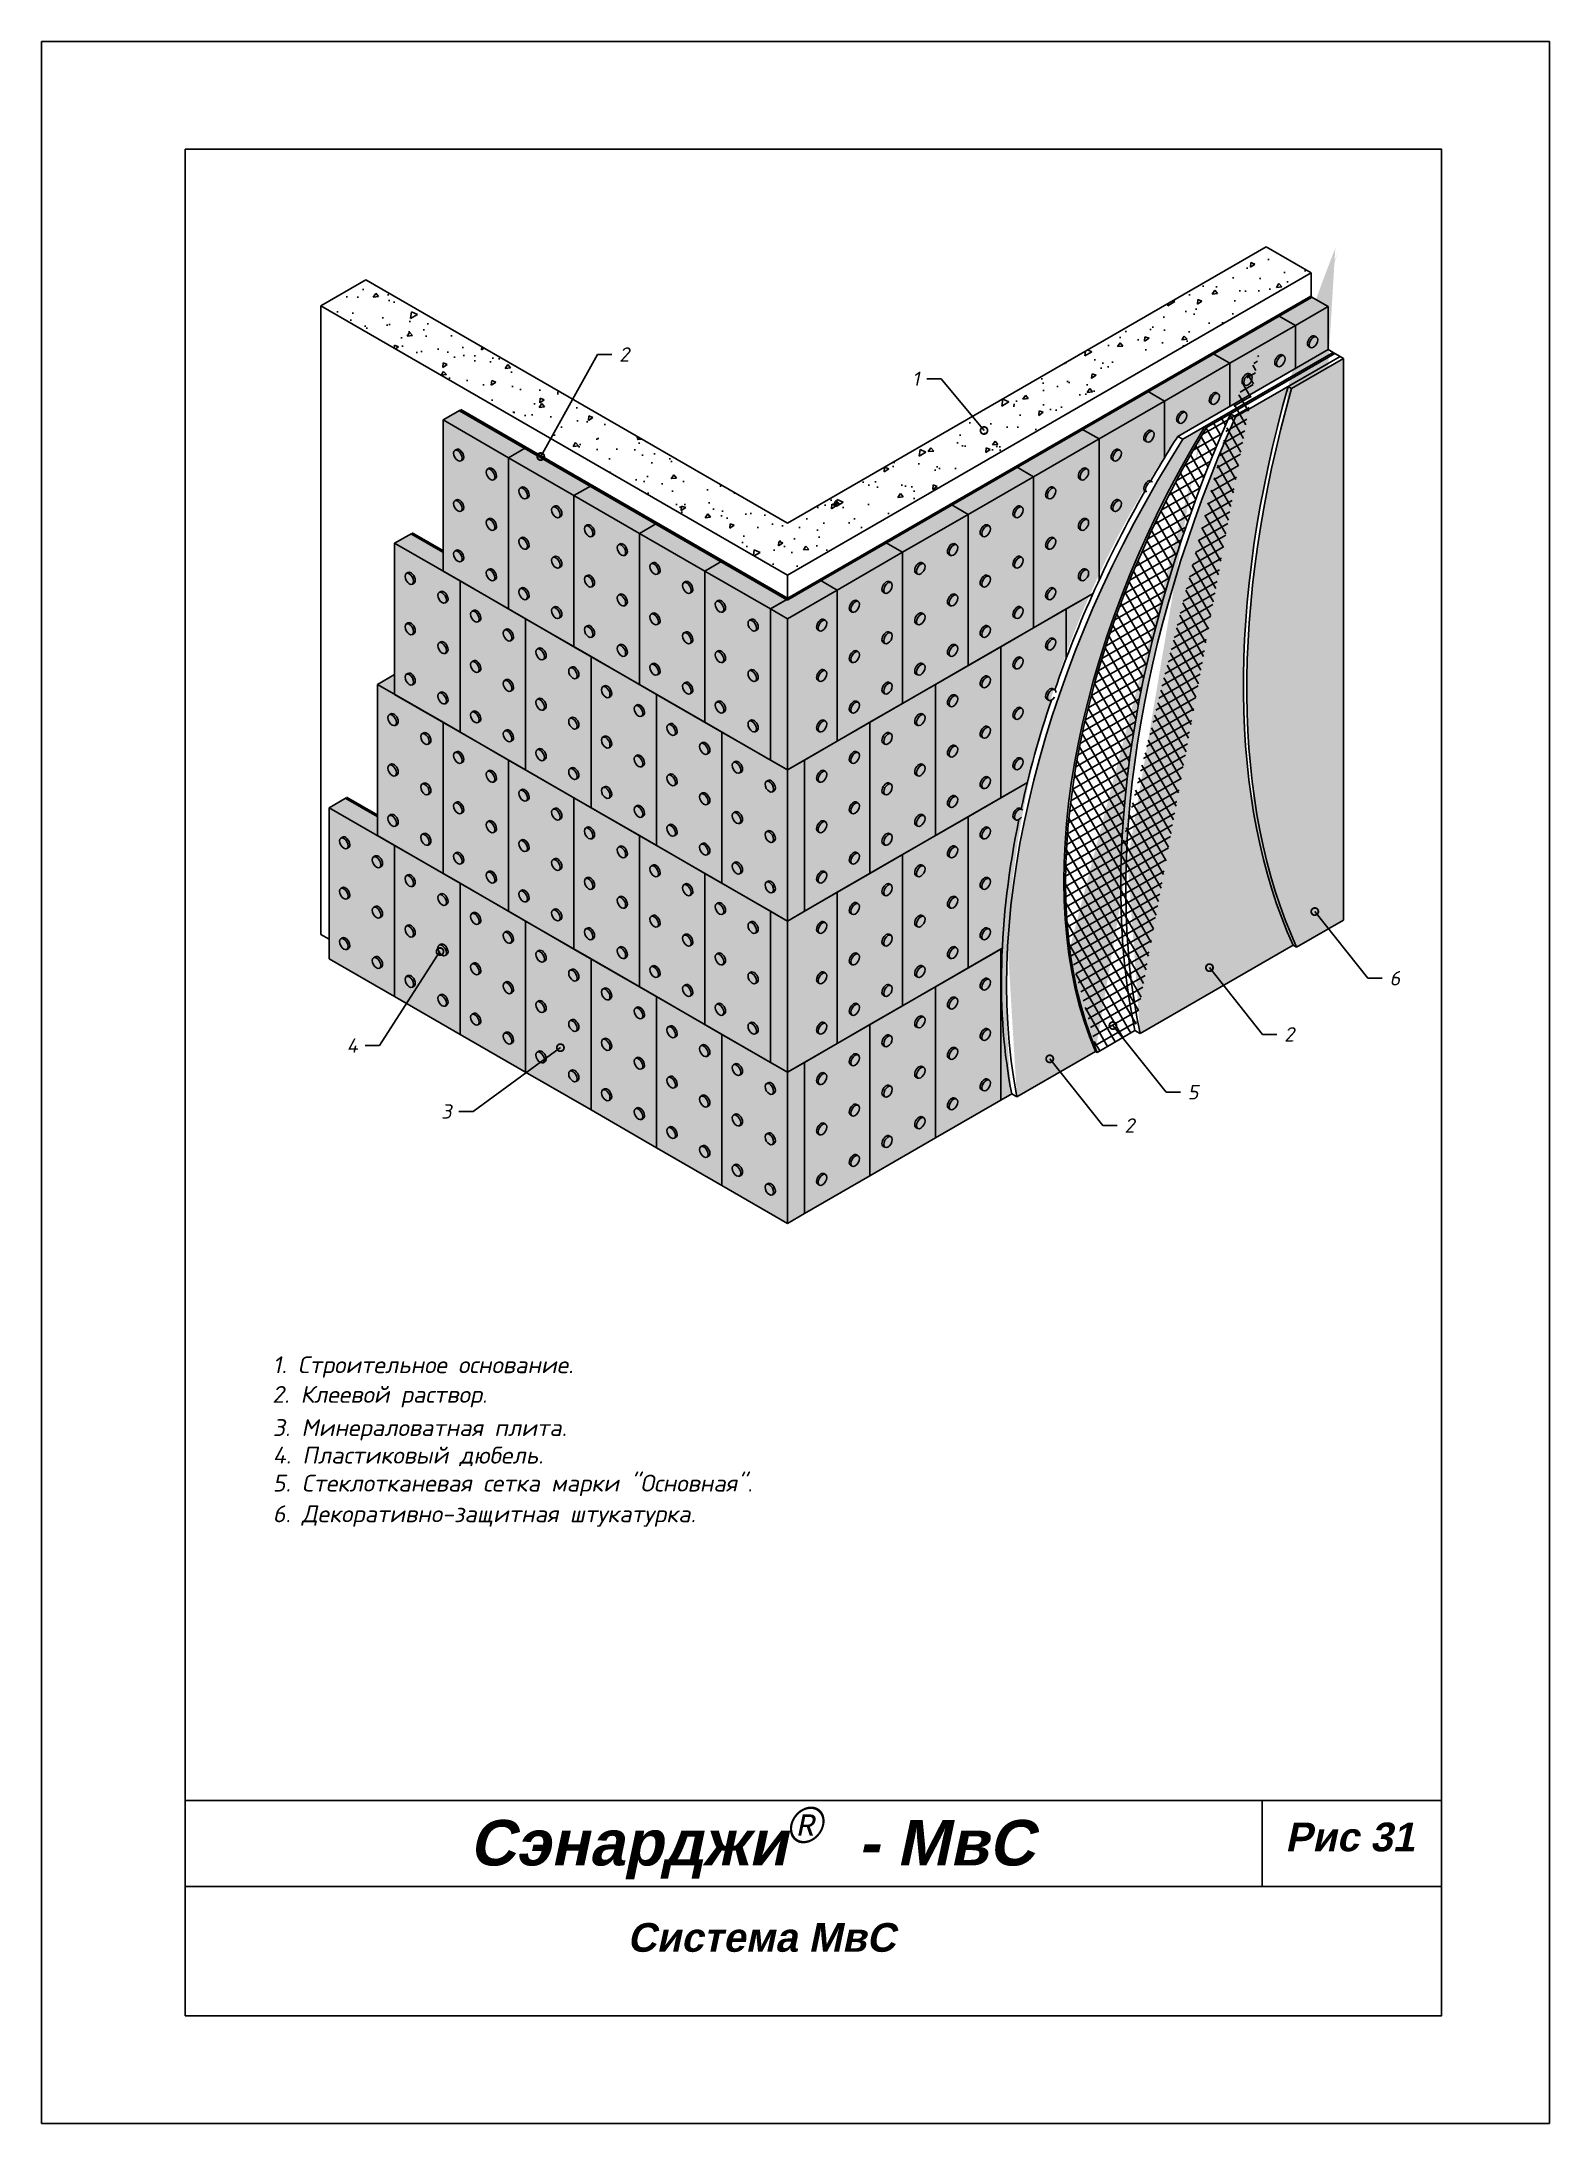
# Model space of a CAD drawing. Header units: inches. Extents: x 47 to 4151, y -1120 to 1902.
# Drawn here: x 50.5 to 260.5, y 610.4 to 900.4 of the extents above; entities that cross this region are included whole.
import ezdxf

# ---------------------------------------------------------------- set-up
doc = ezdxf.new("R2010")
doc.units = ezdxf.units.IN
doc.header["$LTSCALE"] = 10
doc.header["$MEASUREMENT"] = 0
doc.layers.add('dim', color=160, linetype='Continuous', lineweight=15)
for name, color, linetype in [('DUBEL', 142, 'Continuous'), ('hatch', 240, 'Continuous'), ('ndp', 242, 'Continuous'), ('PV-13D', 7, 'Continuous'), ('ramka', 248, 'Continuous')]:
    doc.layers.add(name, color=color, linetype=linetype)
doc.layers.add('list', color=5, linetype='Continuous', plot=False)
doc.styles.add('ndp', font='ARIALBD.TTF', dxfattribs={"oblique": 12})
doc.styles.add('style2', font='romans.shx', dxfattribs={"oblique": 12})
doc.dimstyles.new('1', dxfattribs={"dimtxt": 2, "dimasz": 2, "dimexe": 1, "dimexo": 0.7, "dimgap": 2, "dimtad": 0, "dimtih": 1, "dimtoh": 1, "dimdec": 4, "dimzin": 0, "dimdsep": 46, "dimtxsty": 'style2', "dimblk": 'ARCHTICK', "dimcen": 1.5, "dimdle": 1, "dimadec": 0, "dimazin": 0, "dimtfac": 1, "dimtdec": 4, "dimtofl": 0, "dimtmove": 0, "dimatfit": 2, "dimldrblk": 'DOTSMALL', "dimfxl": 1, "dimtolj": 1, "dimtzin": 0, "dimarcsym": 0})

msp = doc.modelspace()

# ---------------------------------------------------------------- texts
at = {"layer": 'ndp', "oblique": 12}
for s, height, style, p in [('1. Строительное основание.', 2.34619952, 'style2', (82.706384, 714.876107)), ('2. Клеевой раствор.', 2.34619952, 'style2', (82.628378, 710.746993)), ('3. Минераловатная плита.', 2.34619952, 'style2', (82.706384, 706.1235)), ('4. Пластиковый дюбель.', 2.34619952, 'style2', (82.706384, 702.282073)), ('5. Стеклотканевая сетка марки "Основная".', 2.34619952, 'style2', (82.706384, 698.387246)), ('6. Декоративно-защитная штукатурка.', 2.34619952, 'style2', (82.706384, 694.112195)), ('Сэнарджи    - МвС', 6.33260053, 'ndp', (110.10042, 646.294796)), ('Рис 31', 4, 'ndp', (223.727131, 648.27251)), ('Система МвС', 4, 'ndp', (132.09441, 634.271396))]:
    msp.add_text(s, height=height, dxfattribs=dict(at, style=style)).set_placement(p)
at = {"layer": 'ndp', "style": 'style2'}
for s, insert, char_height, attachment_point in [('\\A1;2', (130.963793, 857.785206), 2, 1), ('\\A1;1', (172.82325, 854.415957), 2, 3), ('6', (238.254583, 769.896619), 2, 4), ('2', (223.586682, 762.07963), 2, 4), ('4', (94.567422, 761.515495), 2, 3), ('5', (210.141105, 754.01836), 2, 4), ('3', (107.641077, 751.34158), 2, 6), ('2', (201.340366, 749.377023), 2, 4), ('{\\fCentury Gothic|b0|i0|c204|p32;®}', (154.163223, 654.433881), 5, 1)]:
    msp.add_mtext(s, dxfattribs=dict(at, insert=insert, char_height=char_height, attachment_point=attachment_point))

# ---------------------------------------------------------------- blocks, each defined once
blk = doc.blocks.new('_ArchTick')
at = {"layer": 'DUBEL', "color": 0, "const_width": 0.15}
blk.add_lwpolyline([(-0.5, -0.5), (0.5, 0.5)], dxfattribs=at)
blk = doc.blocks.new('_DotSmall')
at = {"layer": 'DUBEL', "color": 0, "const_width": 0.5}
blk.add_lwpolyline([(-0.0625, 0, 1), (0.0625, 0, 1)], format="xyb", close=True, dxfattribs=at)

# ---------------------------------------------------------------- hatches: boundary and pattern name
at = {"layer": 'hatch'}
h = msp.add_hatch(dxfattribs=at)
h.set_pattern_fill('AR-CONC', color=256, angle=165, style=0)
h.set_pattern_definition([(215, (-2245.4854, 1562.577), (-6.765787, 2.462545), [0.75, -8.25]), (160, (-2245.4854, 1562.577), (-0.606582, -7.624733), [0.6, -6.6]), (265.4514, (-2246.049, 1562.782), (-7.372372, -5.162182), [0.637402, -7.011421]), (211.1842, (-2246.003, 1560.645), (-9.880362, 4.361014), [1.125, -12.375]), (261.6356, (-2246.826, 1561.009), (-11.54935, -6.99017), [0.956103, -10.51713]), (156.1842, (-2246.003, 1560.645), (-11.549346, -6.99018), [0.9, -9.9]), (186, (-2246.8396, 1561.387), (-4.723625, 5.433909), [0.75, -8.25]), (131, (-2246.8396, 1561.387), (-4.227072, -6.374665), [0.6, -6.6]), (236.4514, (-2247.233, 1561.84), (-8.950698, -0.94075), [0.637402, -7.011421]), (202.5, (-2245.4854, 1562.577), (-0.979048, -3.1840357), [0, -6.52, 0, -6.7, 0, -6.625]), (172.5, (-2245.4854, 1562.577), (-3.561869, -3.1288505), [0, -3.82, 0, -6.37, 0, -2.525]), (132.5, (-2243.3314, 1561.9998), (-5.0979525, 1.5994975), [0, -2.5, 0, -7.8, 0, -10.35]), (122.5, (-2242.3655, 1561.741), (-5.892237, 0.542457), [0, -3.25, 0, -5.18, 0, -7.35])])
h.paths.add_polyline_path([(89.422287, 863.574362), (95.682209, 867.188529), (154.397015, 833.28952), (221.07584, 871.786558), (227.335761, 868.17239), (154.397015, 826.061185)])
h = msp.add_hatch(dxfattribs=at)
h.set_pattern_fill('DOTS', color=256, scale=10, angle=165, style=0)
h.set_pattern_definition([(165, (-2013.746, 1575.42905), (-0.46361372, -0.52282269), [0, -0.625])])
edge = h.paths.add_edge_path()
edge.add_ellipse((255.660703, 809.756926), major_axis=(-50.019724, -86.636703), ratio=0.5773502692, start_angle=-94.2467359, end_angle=-33.4423277)
edge.add_line((186.35646, 753.378798), (197.302778, 759.698658))
edge.add_ellipse((254.218993, 818.882639), major_axis=(43.354043, 75.091406), ratio=0.5773502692, start_angle=87.832826, end_angle=156.82764531, ccw=False)
edge.add_line((212.535406, 846.734808), (209.482358, 844.97213))
edge = h.paths.add_edge_path()
edge.add_ellipse((288.720525, 832.704921), major_axis=(61.650853, 106.782409), ratio=0.5773502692, start_angle=100.5720957, end_angle=147.22773829)
edge.add_line((203.511034, 762.18635), (224.841236, 774.501347))
edge.add_ellipse((308.412779, 862.862359), major_axis=(-63.995584, -110.843603), ratio=0.5773502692, start_angle=-66.39965813, end_angle=-22.4294377, ccw=False)
edge.add_line((224.148843, 852.343184), (216.804963, 848.103193))
h = msp.add_hatch(dxfattribs=at)
h.set_pattern_fill('AR-CONC', color=256, scale=0.3, angle=165, style=0)
h.set_pattern_definition([(215, (-2013.746, 1575.429), (-2.029736, 0.7387635), [0.225, -2.475]), (160, (-2013.746, 1575.429), (-0.1819745, -2.2874199), [0.18, -1.98]), (265.4514, (-2013.9151, 1575.4906), (-2.2117117, -1.5486546), [0.1912206, -2.1034263]), (211.1842, (-2013.9013, 1574.8495), (-2.9641087, 1.3083042), [0.3375, -3.7125]), (261.6356, (-2014.1483, 1574.9585), (-3.4648053, -2.0970513), [0.286831, -3.155139]), (156.1842, (-2013.9013, 1574.8495), (-3.4648037, -2.097054), [0.27, -2.97]), (186, (-2014.1522, 1575.072), (-1.4170875, 1.6301727), [0.225, -2.475]), (131, (-2014.1522, 1575.072), (-1.2681216, -1.9123995), [0.18, -1.98]), (236.4514, (-2014.2703, 1575.2079), (-2.6852093, -0.2822248), [0.1912206, -2.1034263]), (202.5, (-2013.746, 1575.42905), (-0.29371436, -0.9552107), [0, -1.956, 0, -2.01, 0, -1.9875]), (172.5, (-2013.746, 1575.429), (-1.06856077, -0.93865516), [0, -1.146, 0, -1.911, 0, -0.7575]), (132.5, (-2013.0998, 1575.2559), (-1.52938574, 0.47984924), [0, -0.75, 0, -2.34, 0, -3.105]), (122.5, (-2012.81, 1575.1783), (-1.767671, 0.1627371), [0, -0.975, 0, -1.554, 0, -2.205])])
edge = h.paths.add_edge_path()
edge.add_ellipse((308.88764, 862.588197), major_axis=(-63.995584, -110.843603), ratio=0.5773502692, start_angle=-66.39965813, end_angle=-22.4294377)
edge.add_line((225.316097, 774.227186), (231.846947, 777.997774))
edge.add_line((231.846947, 777.997774), (231.846947, 856.239363))
edge.add_line((231.846947, 856.239363), (224.623705, 852.069022))
h = msp.add_hatch(dxfattribs=at)
h.set_pattern_fill('DOTS', color=160, scale=15, style=0)
h.set_pattern_definition([(0, (-2245.48545, 1562.577), (0.46875, 0.9375), [0, -0.9375])])
edge = h.paths.add_edge_path()
edge.add_line((90.575611, 772.596792), (90.575611, 793.652395))
edge.add_line((90.575611, 793.652395), (92.949919, 795.023202))
edge.add_line((92.949919, 795.023202), (97.318646, 792.500916))
edge.add_line((97.318646, 792.500916), (97.318646, 810.814904))
edge.add_line((97.318646, 810.814904), (99.692955, 812.185711))
edge.add_line((99.692955, 812.185711), (99.692955, 830.499699))
edge.add_line((99.692955, 830.499699), (102.067263, 831.870506))
edge.add_line((102.067263, 831.870506), (106.43599, 829.348221))
edge.add_line((106.43599, 829.348221), (106.43599, 847.662208))
edge.add_line((106.43599, 847.662208), (108.810298, 849.033016))
edge.add_line((108.810298, 849.033016), (154.397015, 822.713513))
edge.add_line((154.397015, 822.713513), (227.335761, 864.824718))
edge.add_line((227.335761, 864.824718), (229.710069, 863.45391))
edge.add_line((229.710069, 863.45391), (229.710069, 857.47309))
edge.add_line((229.710069, 857.47309), (208.770065, 845.383373))
edge.add_arc((322.091944, 768.055222), 137.191439, 145.6913036, 185.96840987)
edge.add_line((185.644167, 753.79004), (154.397015, 735.749488))
edge.add_line((154.397015, 735.749488), (90.575611, 772.596792))
h = msp.add_hatch(dxfattribs=at)
h.set_pattern_fill('ANSI37', color=256, scale=10, angle=165, style=0)
h.set_pattern_definition([(210, (-2013.746, 1575.429), (0.625, -1.08253175), []), (300, (-2013.746, 1575.429), (1.08253175, 0.625), [])])
edge = h.paths.add_edge_path()
edge.add_ellipse((254.456424, 818.745558), major_axis=(43.354043, 75.091406), ratio=0.5773502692, start_angle=87.832826, end_angle=156.82764531)
edge.add_line((197.540209, 759.561577), (202.798741, 762.597592))
edge.add_ellipse((288.008232, 833.116163), major_axis=(61.650853, 106.782409), ratio=0.5773502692, start_angle=100.5720957, end_angle=147.22773829, ccw=False)
edge.add_line((216.092671, 848.514435), (212.772836, 846.597728))

# ---------------------------------------------------------------- linework, layer by layer
at = {"layer": 'dim', "color": 1, "lineweight": 53}
for points in [[(108.810298, 849.033016), (154.397015, 822.713513), (227.335761, 864.824718)], [(102.067263, 831.870506), (106.43599, 829.348221)], [(92.949919, 795.023202), (97.318646, 792.500916)]]:
    msp.add_lwpolyline(points, dxfattribs=at)
at = {"layer": 'list'}
msp.add_lwpolyline([(50.523751, 610.370459), (260.523751, 610.370459), (260.523751, 900.370459), (50.523751, 900.370459)], close=True, dxfattribs=at)
at = {"layer": 'PV-13D', "extrusion": (-2.77556e-17, 0.816497, 0.57735)}
for p, q in [((154.397015, 833.28952), (221.07584, 871.786558)), ((221.07584, 871.786558), (227.335761, 868.17239)), ((89.422287, 863.574362), (95.682209, 867.188529)), ((95.682209, 867.188529), (154.397015, 833.28952)), ((154.397015, 826.061185), (227.335761, 868.17239)), ((227.335761, 868.17239), (227.335761, 864.824718)), ((227.335761, 864.824718), (222.777089, 862.192767)), ((227.335761, 864.824718), (229.710069, 863.45391)), ((89.422287, 863.574362), (154.397015, 826.061185)), ((89.422287, 776.004279), (89.422287, 863.574362)), ((222.777089, 862.192767), (213.659746, 856.928867)), ((225.151398, 860.82196), (222.777089, 862.192767)), ((225.151398, 860.82196), (222.777089, 862.192767)), ((225.151398, 860.82196), (229.710069, 863.45391)), ((229.710069, 863.45391), (229.710069, 857.47309)), ((216.034054, 855.558059), (225.151398, 860.82196)), ((225.151398, 854.841139), (225.151398, 860.82196)), ((225.151398, 860.82196), (225.151398, 854.841139)), ((227.853129, 859.360279), (228.09056, 859.223199)), ((213.659746, 856.928867), (204.542403, 851.664966)), ((206.916711, 850.294159), (216.034054, 855.558059)), ((208.770065, 845.383373), (229.710069, 857.47309)), ((230.422362, 857.061847), (209.482358, 844.97213)), ((212.535406, 846.734808), (230.422362, 857.061847)), ((212.772836, 846.597728), (230.659792, 856.924767)), ((216.034054, 855.558059), (213.659746, 856.928867)), ((216.034054, 855.558059), (213.659746, 856.928867)), ((216.034054, 855.558059), (216.034054, 849.577239)), ((216.034054, 849.577239), (216.034054, 855.558059)), ((216.092671, 848.514435), (230.659792, 856.924767)), ((216.804963, 848.103193), (231.372085, 856.513524)), ((223.294458, 856.728329), (223.531889, 856.591248)), ((224.148843, 852.343184), (231.372085, 856.513524)), ((224.623705, 852.069022), (231.846947, 856.239363)), ((227.008337, 857.897056), (227.245768, 857.759976)), ((229.710069, 857.47309), (230.422362, 857.061847)), ((230.422362, 857.061847), (230.659792, 856.924767)), ((230.659792, 856.924767), (231.372085, 856.513524)), ((231.372085, 856.513524), (231.846947, 856.239363)), ((231.846947, 856.239363), (231.846947, 777.997774)), ((217.890994, 852.633156), (218.128425, 852.496075)), ((218.735786, 854.096379), (218.973217, 853.959298)), ((222.449666, 855.265106), (222.687096, 855.128025)), ((204.542403, 851.664966), (195.425059, 846.401065)), ((197.799368, 845.030258), (206.916711, 850.294159)), ((206.916711, 850.294159), (204.542403, 851.664966)), ((206.916711, 850.294159), (204.542403, 851.664966)), ((206.916711, 850.294159), (206.916711, 842.402614)), ((206.916711, 842.402614), (206.916711, 850.294159)), ((213.332322, 850.001205), (213.569753, 849.864125)), ((214.177115, 851.464429), (214.414545, 851.327348)), ((224.148843, 852.343184), (224.623705, 852.069022)), ((106.43599, 847.662208), (108.810298, 849.033016)), ((106.43599, 826.606606), (106.43599, 847.662208)), ((106.43599, 847.662208), (115.553333, 842.398308)), ((117.927641, 843.769115), (108.810298, 849.033016)), ((208.773651, 847.369255), (209.011081, 847.232174)), ((209.618443, 848.832478), (209.855874, 848.695397)), ((216.092671, 848.514435), (216.804963, 848.103193)), ((195.425059, 846.401065), (186.307716, 841.137165)), ((188.682024, 839.766357), (197.799368, 845.030258)), ((197.799368, 845.030258), (195.425059, 846.401065)), ((197.799368, 845.030258), (195.425059, 846.401065)), ((197.799368, 825.310905), (197.799368, 845.030258)), ((197.799368, 845.030258), (197.799368, 825.310905)), ((204.214979, 844.737305), (204.45241, 844.600224)), ((205.059771, 846.200528), (205.297202, 846.063447)), ((208.770065, 845.383373), (209.482358, 844.97213)), ((212.535406, 846.734808), (212.772836, 846.597728)), ((108.29293, 843.568578), (108.055499, 843.431497)), ((109.137722, 842.105355), (108.900291, 841.968274)), ((115.553333, 842.398308), (117.927641, 843.769115)), ((115.553333, 842.398308), (117.927641, 843.769115)), ((115.553333, 821.342705), (115.553333, 842.398308)), ((115.553333, 842.398308), (124.670676, 837.134407)), ((115.553333, 842.398308), (115.553333, 821.342705)), ((127.044985, 838.505215), (117.927641, 843.769115)), ((186.307716, 841.137165), (177.190373, 835.873264)), ((188.682024, 839.766357), (186.307716, 841.137165)), ((188.682024, 839.766357), (186.307716, 841.137165)), ((199.656307, 842.105355), (199.893738, 841.968274)), ((200.5011, 843.568578), (200.73853, 843.431497)), ((112.851601, 840.936627), (112.61417, 840.799547)), ((113.696393, 839.473404), (113.458963, 839.336324)), ((117.410273, 838.304677), (117.172842, 838.167596)), ((124.670676, 837.134407), (127.044985, 838.505215)), ((124.670676, 837.134407), (127.044985, 838.505215)), ((136.162328, 833.241314), (127.044985, 838.505215)), ((179.564681, 834.502457), (188.682024, 839.766357)), ((188.682024, 818.710755), (188.682024, 839.766357)), ((188.682024, 839.766357), (188.682024, 818.710755)), ((191.383756, 838.304677), (191.621187, 838.167596)), ((195.097636, 839.473404), (195.335066, 839.336324)), ((195.942428, 840.936627), (196.179859, 840.799547)), ((108.29293, 836.550043), (108.055499, 836.412963)), ((118.255065, 836.841454), (118.017634, 836.704373)), ((121.968944, 835.672727), (121.731514, 835.535646)), ((124.670676, 837.134407), (124.670676, 816.078805)), ((124.670676, 816.078805), (124.670676, 837.134407)), ((124.670676, 837.134407), (133.78802, 831.870506)), ((177.190373, 835.873264), (168.073029, 830.609364)), ((179.564681, 834.502457), (177.190373, 835.873264)), ((179.564681, 834.502457), (177.190373, 835.873264)), ((186.825085, 835.672727), (187.062515, 835.535646)), ((190.538964, 836.841454), (190.776395, 836.704373)), ((200.5011, 836.550043), (200.73853, 836.412963)), ((109.137722, 835.08682), (108.900291, 834.94974)), ((112.851601, 833.918093), (112.61417, 833.781012)), ((113.696393, 832.45487), (113.458963, 832.317789)), ((122.813737, 834.209504), (122.576306, 834.072423)), ((126.527616, 833.040776), (126.290185, 832.903696)), ((133.78802, 831.870506), (136.162328, 833.241314)), ((133.78802, 831.870506), (136.162328, 833.241314)), ((145.279671, 827.977413), (136.162328, 833.241314)), ((170.447338, 829.238556), (179.564681, 834.502457)), ((179.564681, 813.446854), (179.564681, 834.502457)), ((179.564681, 834.502457), (179.564681, 813.446854)), ((182.266413, 833.040776), (182.503844, 832.903696)), ((185.980292, 834.209504), (186.217723, 834.072423)), ((195.097636, 832.45487), (195.335066, 832.317789)), ((195.942428, 833.918093), (196.179859, 833.781012)), ((199.656307, 835.08682), (199.893738, 834.94974)), ((99.692955, 830.499699), (102.067263, 831.870506)), ((99.692955, 809.444097), (99.692955, 830.499699)), ((99.692955, 830.499699), (108.810298, 825.235798)), ((106.43599, 829.348221), (102.067263, 831.870506)), ((108.29293, 829.531509), (108.055499, 829.394429)), ((117.410273, 831.286143), (117.172842, 831.149062)), ((118.255065, 829.82292), (118.017634, 829.685839)), ((127.372408, 831.577553), (127.134978, 831.440473)), ((131.086288, 830.408826), (130.848857, 830.271745)), ((133.78802, 831.870506), (133.78802, 810.814904)), ((133.78802, 810.814904), (133.78802, 831.870506)), ((133.78802, 831.870506), (142.905363, 826.606606)), ((168.073029, 830.609364), (158.955686, 825.345463)), ((170.447338, 829.238556), (168.073029, 830.609364)), ((170.447338, 829.238556), (168.073029, 830.609364)), ((177.707741, 830.408826), (177.945172, 830.271745)), ((181.421621, 831.577553), (181.659052, 831.440473)), ((190.538964, 829.82292), (190.776395, 829.685839)), ((191.383756, 831.286143), (191.621187, 831.149062)), ((115.553333, 821.342705), (106.43599, 826.606606)), ((109.137722, 828.068286), (108.900291, 827.931205)), ((112.851601, 826.899559), (112.61417, 826.762478)), ((121.968944, 828.654192), (121.731514, 828.517112)), ((122.813737, 827.190969), (122.576306, 827.053889)), ((131.93108, 828.945603), (131.693649, 828.808522)), ((135.644959, 827.776876), (135.407529, 827.639795)), ((142.905363, 826.606606), (145.279671, 827.977413)), ((142.905363, 826.606606), (145.279671, 827.977413)), ((142.905363, 805.551003), (142.905363, 826.606606)), ((142.905363, 826.606606), (152.022706, 821.342705)), ((142.905363, 826.606606), (142.905363, 805.551003)), ((154.397015, 822.713513), (145.279671, 827.977413)), ((161.329994, 823.974656), (170.447338, 829.238556)), ((170.447338, 829.238556), (170.447338, 808.182954)), ((170.447338, 808.182954), (170.447338, 829.238556)), ((173.14907, 827.776876), (173.3865, 827.639795)), ((176.862949, 828.945603), (177.10038, 828.808522)), ((185.980292, 827.190969), (186.217723, 827.053889)), ((186.825085, 828.654192), (187.062515, 828.517112)), ((195.942428, 826.899559), (196.179859, 826.762478)), ((101.549894, 826.406068), (101.312464, 826.268988)), ((102.394687, 824.942845), (102.157256, 824.805765)), ((106.108566, 823.774118), (105.871135, 823.637037)), ((108.810298, 825.235798), (108.810298, 804.180196)), ((108.810298, 804.180196), (108.810298, 825.235798)), ((108.810298, 825.235798), (117.927641, 819.971898)), ((113.696393, 825.436336), (113.458963, 825.299255)), ((117.410273, 824.267609), (117.172842, 824.130528)), ((126.527616, 826.022242), (126.290185, 825.885161)), ((127.372408, 824.559019), (127.134978, 824.421938)), ((136.489752, 826.313653), (136.252321, 826.176572)), ((140.203631, 825.144925), (139.9662, 825.007845)), ((141.048423, 823.681702), (140.810993, 823.544622)), ((158.955686, 825.345463), (152.022706, 821.342705)), ((154.397015, 822.713513), (154.397015, 826.061185)), ((154.397015, 819.971898), (161.329994, 823.974656)), ((161.329994, 823.974656), (158.955686, 825.345463)), ((161.329994, 823.974656), (158.955686, 825.345463)), ((161.329994, 802.919053), (161.329994, 823.974656)), ((161.329994, 823.974656), (161.329994, 802.919053)), ((167.745606, 823.681702), (167.983037, 823.544622)), ((168.590398, 825.144925), (168.827829, 825.007845)), ((172.304277, 826.313653), (172.541708, 826.176572)), ((181.421621, 824.559019), (181.659052, 824.421938)), ((182.266413, 826.022242), (182.503844, 825.885161)), ((191.383756, 824.267609), (191.621187, 824.130528)), ((195.097636, 825.436336), (195.335066, 825.299255)), ((106.953358, 822.310895), (106.715927, 822.173814)), ((110.667238, 821.142168), (110.429807, 821.005087)), ((124.670676, 816.078805), (115.553333, 821.342705)), ((118.255065, 822.804386), (118.017634, 822.667305)), ((121.968944, 821.635658), (121.731514, 821.498578)), ((131.086288, 823.390292), (130.848857, 823.253211)), ((131.93108, 821.927069), (131.693649, 821.789988)), ((135.644959, 820.758342), (135.407529, 820.621261)), ((144.762303, 822.512975), (144.524872, 822.375894)), ((145.607095, 821.049752), (145.369664, 820.912671)), ((152.022706, 821.342705), (154.397015, 822.713513)), ((154.397015, 819.971898), (152.022706, 821.342705)), ((152.022706, 821.342705), (152.022706, 800.287103)), ((152.022706, 821.342705), (152.022706, 800.287103)), ((163.186934, 821.049752), (163.424365, 820.912671)), ((164.031726, 822.512975), (164.269157, 822.375894)), ((173.14907, 820.758342), (173.3865, 820.621261)), ((176.862949, 821.927069), (177.10038, 821.789988)), ((177.707741, 823.390292), (177.945172, 823.253211)), ((184.123353, 816.078805), (193.240696, 821.342705)), ((186.825085, 821.635658), (187.062515, 821.498578)), ((196.972898, 823.497493), (188.682024, 818.710755)), ((190.538964, 822.804386), (190.776395, 822.667305)), ((193.240696, 821.342705), (196.972898, 823.497493)), ((193.240696, 814.476208), (193.240696, 821.342705)), ((193.240696, 821.342705), (193.240696, 814.476208)), ((101.549894, 819.387534), (101.312464, 819.250453)), ((102.394687, 817.924311), (102.157256, 817.78723)), ((111.51203, 819.678945), (111.274599, 819.541864)), ((115.225909, 818.510217), (114.988479, 818.373137)), ((117.927641, 798.916295), (117.927641, 819.971898)), ((117.927641, 819.971898), (127.044985, 814.707997)), ((117.927641, 819.971898), (117.927641, 798.916295)), ((122.813737, 820.172435), (122.576306, 820.035355)), ((126.527616, 819.003708), (126.290185, 818.866627)), ((136.489752, 819.295119), (136.252321, 819.158038)), ((140.203631, 818.126391), (139.9662, 817.989311)), ((149.320974, 819.881025), (149.083544, 819.743944)), ((150.165767, 818.417802), (149.928336, 818.280721)), ((154.397015, 798.916295), (154.397015, 819.971898)), ((158.628262, 818.417802), (158.865693, 818.280721)), ((159.473055, 819.881025), (159.710485, 819.743944)), ((168.590398, 818.126391), (168.827829, 817.989311)), ((172.304277, 819.295119), (172.541708, 819.158038)), ((188.682024, 818.710755), (179.564681, 813.446854)), ((182.266413, 819.003708), (182.503844, 818.866627)), ((185.980292, 820.172435), (186.217723, 820.035355)), ((106.108566, 816.755584), (105.871135, 816.618503)), ((106.953358, 815.292361), (106.715927, 815.15528)), ((116.070702, 817.046994), (115.833271, 816.909914)), ((119.784581, 815.878267), (119.54715, 815.741186)), ((133.78802, 810.814904), (124.670676, 816.078805)), ((127.372408, 817.540485), (127.134978, 817.403404)), ((131.086288, 816.371758), (130.848857, 816.234677)), ((131.93108, 814.908535), (131.693649, 814.771454)), ((141.048423, 816.663168), (140.810993, 816.526087)), ((144.762303, 815.494441), (144.524872, 815.35736)), ((164.031726, 815.494441), (164.269157, 815.35736)), ((167.745606, 816.663168), (167.983037, 816.526087)), ((175.006009, 810.814904), (184.123353, 816.078805)), ((176.862949, 814.908535), (177.10038, 814.771454)), ((177.707741, 816.371758), (177.945172, 816.234677)), ((181.421621, 817.540485), (181.659052, 817.403404)), ((184.123353, 795.023202), (184.123353, 816.078805)), ((184.123353, 816.078805), (184.123353, 795.023202)), ((190.538964, 815.785851), (190.776395, 815.648771)), ((191.383756, 817.249074), (191.621187, 817.111994)), ((97.318646, 810.814904), (99.692955, 812.185711)), ((101.549894, 812.369), (101.312464, 812.231919)), ((110.667238, 814.123633), (110.429807, 813.986553)), ((111.51203, 812.66041), (111.274599, 812.52333)), ((120.629373, 814.415044), (120.391942, 814.277963)), ((124.343253, 813.246317), (124.105822, 813.109236)), ((127.044985, 793.652395), (127.044985, 814.707997)), ((127.044985, 814.707997), (136.162328, 809.444097)), ((127.044985, 814.707997), (127.044985, 793.652395)), ((135.644959, 813.739807), (135.407529, 813.602727)), ((136.489752, 812.276584), (136.252321, 812.139504)), ((145.607095, 814.031218), (145.369664, 813.894137)), ((149.320974, 812.862491), (149.083544, 812.72541)), ((159.473055, 812.862491), (159.710485, 812.72541)), ((163.186934, 814.031218), (163.424365, 813.894137)), ((179.564681, 813.446854), (170.447338, 808.182954)), ((172.304277, 812.276584), (172.541708, 812.139504)), ((173.14907, 813.739807), (173.3865, 813.602727)), ((185.980292, 813.153901), (186.217723, 813.01682)), ((186.825085, 814.617124), (187.062515, 814.480043)), ((97.318646, 789.759301), (97.318646, 810.814904)), ((97.318646, 810.814904), (106.43599, 805.551003)), ((108.810298, 804.180196), (99.692955, 809.444097)), ((102.394687, 810.905777), (102.157256, 810.768696)), ((106.108566, 809.73705), (105.871135, 809.599969)), ((115.225909, 811.491683), (114.988479, 811.354602)), ((116.070702, 810.02846), (115.833271, 809.891379)), ((125.188045, 811.783094), (124.950614, 811.646013)), ((128.901924, 810.614366), (128.664493, 810.477286)), ((129.746716, 809.151143), (129.509286, 809.014063)), ((142.905363, 805.551003), (133.78802, 810.814904)), ((136.162328, 809.444097), (136.162328, 788.388494)), ((136.162328, 788.388494), (136.162328, 809.444097)), ((136.162328, 809.444097), (145.279671, 804.180196)), ((140.203631, 811.107857), (139.9662, 810.970776)), ((141.048423, 809.644634), (140.810993, 809.507553)), ((150.165767, 811.399268), (149.928336, 811.262187)), ((158.628262, 811.399268), (158.865693, 811.262187)), ((165.888666, 805.551003), (175.006009, 810.814904)), ((167.745606, 809.644634), (167.983037, 809.507553)), ((168.590398, 811.107857), (168.827829, 810.970776)), ((175.006009, 810.814904), (175.006009, 789.759301)), ((175.006009, 789.759301), (175.006009, 810.814904)), ((177.707741, 809.353224), (177.945172, 809.216143)), ((181.421621, 810.521951), (181.659052, 810.38487)), ((182.266413, 811.985174), (182.503844, 811.848093)), ((191.383756, 810.23054), (191.621187, 810.09346)), ((99.175586, 806.721273), (98.938155, 806.584192)), ((106.953358, 808.273827), (106.715927, 808.136746)), ((110.667238, 807.105099), (110.429807, 806.968019)), ((119.784581, 808.859733), (119.54715, 808.722652)), ((120.629373, 807.39651), (120.391942, 807.259429)), ((124.343253, 806.227783), (124.105822, 806.090702)), ((133.460596, 807.982416), (133.223165, 807.845335)), ((134.305388, 806.519193), (134.067957, 806.382112)), ((144.762303, 808.475907), (144.524872, 808.338826)), ((145.607095, 807.012684), (145.369664, 806.875603)), ((170.447338, 808.182954), (161.329994, 802.919053)), ((163.186934, 807.012684), (163.424365, 806.875603)), ((164.031726, 808.475907), (164.269157, 808.338826)), ((173.14907, 806.721273), (173.3865, 806.584192)), ((176.862949, 807.890001), (177.10038, 807.75292)), ((186.825085, 807.59859), (187.062515, 807.461509)), ((190.538964, 808.767317), (190.776395, 808.630237)), ((100.020378, 805.25805), (99.782948, 805.120969)), ((103.734258, 804.089323), (103.496827, 803.952242)), ((106.43599, 784.495401), (106.43599, 805.551003)), ((106.43599, 805.551003), (115.553333, 800.287103)), ((106.43599, 805.551003), (106.43599, 784.495401)), ((117.927641, 798.916295), (108.810298, 804.180196)), ((111.51203, 805.641876), (111.274599, 805.504796)), ((115.225909, 804.473149), (114.988479, 804.336068)), ((125.188045, 804.76456), (124.950614, 804.627479)), ((128.901924, 803.595832), (128.664493, 803.458752)), ((138.019268, 805.350466), (137.781837, 805.213385)), ((138.86406, 803.887243), (138.626629, 803.750162)), ((152.022706, 800.287103), (142.905363, 805.551003)), ((145.279671, 783.124593), (145.279671, 804.180196)), ((145.279671, 804.180196), (154.397015, 798.916295)), ((145.279671, 804.180196), (145.279671, 783.124593)), ((149.320974, 805.843956), (149.083544, 805.706876)), ((150.165767, 804.380733), (149.928336, 804.243653)), ((156.771323, 800.287103), (165.888666, 805.551003)), ((158.628262, 804.380733), (158.865693, 804.243653)), ((159.473055, 805.843956), (159.710485, 805.706876)), ((165.888666, 784.495401), (165.888666, 805.551003)), ((165.888666, 805.551003), (165.888666, 784.495401)), ((168.590398, 804.089323), (168.827829, 803.952242)), ((172.304277, 805.25805), (172.541708, 805.120969)), ((181.421621, 803.503417), (181.659052, 803.366336)), ((182.266413, 804.96664), (182.503844, 804.829559)), ((185.980292, 806.135367), (186.217723, 805.998286)), ((104.57905, 802.6261), (104.341619, 802.489019)), ((108.29293, 801.457373), (108.055499, 801.320292)), ((116.070702, 803.009926), (115.833271, 802.872845)), ((119.784581, 801.841199), (119.54715, 801.704118)), ((129.746716, 802.132609), (129.509286, 801.995528)), ((133.460596, 800.963882), (133.223165, 800.826801)), ((142.577939, 802.718515), (142.340508, 802.581435)), ((143.422731, 801.255292), (143.185301, 801.118212)), ((161.329994, 802.919053), (154.397015, 798.916295)), ((164.031726, 801.457373), (164.269157, 801.320292)), ((167.745606, 802.6261), (167.983037, 802.489019)), ((176.862949, 800.871466), (177.10038, 800.734386)), ((177.707741, 802.334689), (177.945172, 802.197609)), ((186.825085, 800.580056), (187.062515, 800.442975)), ((99.175586, 799.702739), (98.938155, 799.565658)), ((100.020378, 798.239516), (99.782948, 798.102435)), ((109.137722, 799.99415), (108.900291, 799.857069)), ((112.851601, 798.825422), (112.61417, 798.688342)), ((115.553333, 779.2315), (115.553333, 800.287103)), ((115.553333, 800.287103), (124.670676, 795.023202)), ((115.553333, 800.287103), (115.553333, 779.2315)), ((127.044985, 793.652395), (117.927641, 798.916295)), ((120.629373, 800.377976), (120.391942, 800.240895)), ((124.343253, 799.209248), (124.105822, 799.072168)), ((125.188045, 797.746025), (124.950614, 797.608945)), ((134.305388, 799.500659), (134.067957, 799.363578)), ((138.019268, 798.331932), (137.781837, 798.194851)), ((147.136611, 800.086565), (146.89918, 799.949484)), ((147.981403, 798.623342), (147.743972, 798.486261)), ((152.022706, 800.287103), (154.397015, 798.916295)), ((154.397015, 798.916295), (156.771323, 800.287103)), ((154.397015, 798.916295), (154.397015, 777.860693)), ((156.771323, 779.2315), (156.771323, 800.287103)), ((156.771323, 779.2315), (156.771323, 800.287103)), ((159.473055, 798.825422), (159.710485, 798.688342)), ((163.186934, 799.99415), (163.424365, 799.857069)), ((172.304277, 798.239516), (172.541708, 798.102435)), ((173.14907, 799.702739), (173.3865, 799.565658)), ((182.266413, 797.948106), (182.503844, 797.811025)), ((185.980292, 799.116833), (186.217723, 798.979752)), ((90.575611, 793.652395), (92.949919, 795.023202)), ((97.318646, 792.500916), (92.949919, 795.023202)), ((103.734258, 797.070789), (103.496827, 796.933708)), ((104.57905, 795.607566), (104.341619, 795.470485)), ((113.696393, 797.362199), (113.458963, 797.225119)), ((117.410273, 796.193472), (117.172842, 796.056391)), ((118.255065, 794.730249), (118.017634, 794.593168)), ((124.670676, 795.023202), (124.670676, 773.9676)), ((124.670676, 773.9676), (124.670676, 795.023202)), ((124.670676, 795.023202), (133.78802, 789.759301)), ((128.901924, 796.577298), (128.664493, 796.440217)), ((129.746716, 795.114075), (129.509286, 794.976994)), ((138.86406, 796.868709), (138.626629, 796.731628)), ((142.577939, 795.699981), (142.340508, 795.562901)), ((151.695283, 797.454615), (151.457852, 797.317534)), ((152.540075, 795.991392), (152.302644, 795.854311)), ((158.628262, 797.362199), (158.865693, 797.225119)), ((167.745606, 795.607566), (167.983037, 795.470485)), ((168.590398, 797.070789), (168.827829, 796.933708)), ((184.123353, 795.023202), (175.006009, 789.759301)), ((177.707741, 795.316155), (177.945172, 795.179074)), ((179.564681, 792.391252), (187.815654, 797.154953)), ((181.421621, 796.484883), (181.659052, 796.347802)), ((187.815654, 797.154953), (184.123353, 795.023202)), ((90.575611, 772.596792), (90.575611, 793.652395)), ((90.575611, 793.652395), (99.692955, 788.388494)), ((99.175586, 792.684205), (98.938155, 792.547124)), ((108.29293, 794.438838), (108.055499, 794.301758)), ((109.137722, 792.975615), (108.900291, 792.838535)), ((112.851601, 791.806888), (112.61417, 791.669807)), ((121.968944, 793.561522), (121.731514, 793.424441)), ((122.813737, 792.098299), (122.576306, 791.961218)), ((136.162328, 788.388494), (127.044985, 793.652395)), ((133.460596, 793.945348), (133.223165, 793.808267)), ((134.305388, 792.482125), (134.067957, 792.345044)), ((143.422731, 794.236758), (143.185301, 794.099678)), ((147.136611, 793.068031), (146.89918, 792.93095)), ((159.473055, 791.806888), (159.710485, 791.669807)), ((163.186934, 792.975615), (163.424365, 792.838535)), ((164.031726, 794.438838), (164.269157, 794.301758)), ((170.447338, 787.127351), (179.564681, 792.391252)), ((173.14907, 792.684205), (173.3865, 792.547124)), ((176.862949, 793.852932), (177.10038, 793.715851)), ((179.564681, 792.391252), (179.564681, 771.335649)), ((179.564681, 771.335649), (179.564681, 792.391252)), ((185.980292, 792.098299), (186.217723, 791.961218)), ((186.825085, 793.561522), (187.062515, 793.424441)), ((92.432551, 789.558764), (92.19512, 789.421683)), ((106.43599, 784.495401), (97.318646, 789.759301)), ((100.020378, 791.220982), (99.782948, 791.083901)), ((103.734258, 790.052255), (103.496827, 789.915174)), ((113.696393, 790.343665), (113.458963, 790.206584)), ((117.410273, 789.174938), (117.172842, 789.037857)), ((126.527616, 790.929571), (126.290185, 790.792491)), ((127.372408, 789.466348), (127.134978, 789.329268)), ((133.78802, 789.759301), (133.78802, 768.703699)), ((133.78802, 768.703699), (133.78802, 789.759301)), ((133.78802, 789.759301), (142.905363, 784.495401)), ((138.019268, 791.313397), (137.781837, 791.176317)), ((138.86406, 789.850174), (138.626629, 789.713094)), ((147.981403, 791.604808), (147.743972, 791.467727)), ((151.695283, 790.436081), (151.457852, 790.299)), ((152.540075, 788.972858), (152.302644, 788.835777)), ((158.628262, 790.343665), (158.865693, 790.206584)), ((175.006009, 789.759301), (165.888666, 784.495401)), ((168.590398, 790.052255), (168.827829, 789.915174)), ((172.304277, 791.220982), (172.541708, 791.083901)), ((181.421621, 789.466348), (181.659052, 789.329268)), ((182.266413, 790.929571), (182.503844, 790.792491)), ((93.277343, 788.095541), (93.039912, 787.95846)), ((96.991223, 786.926814), (96.753792, 786.789733)), ((99.692955, 788.388494), (99.692955, 767.332892)), ((99.692955, 767.332892), (99.692955, 788.388494)), ((99.692955, 788.388494), (108.810298, 783.124593)), ((104.57905, 788.589032), (104.341619, 788.451951)), ((108.29293, 787.420304), (108.055499, 787.283224)), ((109.137722, 785.957081), (108.900291, 785.820001)), ((118.255065, 787.711715), (118.017634, 787.574634)), ((121.968944, 786.542988), (121.731514, 786.405907)), ((131.086288, 788.297621), (130.848857, 788.16054)), ((131.93108, 786.834398), (131.693649, 786.697317)), ((145.279671, 783.124593), (136.162328, 788.388494)), ((142.577939, 788.681447), (142.340508, 788.544366)), ((143.422731, 787.218224), (143.185301, 787.081143)), ((147.136611, 786.049497), (146.89918, 785.912416)), ((161.329994, 781.863451), (170.447338, 787.127351)), ((163.186934, 785.957081), (163.424365, 785.820001)), ((164.031726, 787.420304), (164.269157, 787.283224)), ((167.745606, 788.589032), (167.983037, 788.451951)), ((170.447338, 787.127351), (170.447338, 766.071749)), ((170.447338, 766.071749), (170.447338, 787.127351)), ((176.862949, 786.834398), (177.10038, 786.697317)), ((177.707741, 788.297621), (177.945172, 788.16054)), ((97.836015, 785.463591), (97.598584, 785.32651)), ((101.549894, 784.294863), (101.312464, 784.157783)), ((115.553333, 779.2315), (106.43599, 784.495401)), ((108.810298, 762.068991), (108.810298, 783.124593)), ((108.810298, 783.124593), (117.927641, 777.860693)), ((108.810298, 783.124593), (108.810298, 762.068991)), ((112.851601, 784.788354), (112.61417, 784.651273)), ((113.696393, 783.325131), (113.458963, 783.18805)), ((122.813737, 785.079765), (122.576306, 784.942684)), ((126.527616, 783.911037), (126.290185, 783.773956)), ((135.644959, 785.665671), (135.407529, 785.52859)), ((136.489752, 784.202448), (136.252321, 784.065367)), ((140.203631, 783.03372), (139.9662, 782.89664)), ((142.905363, 763.439798), (142.905363, 784.495401)), ((142.905363, 784.495401), (152.022706, 779.2315)), ((142.905363, 784.495401), (142.905363, 763.439798)), ((154.397015, 777.860693), (145.279671, 783.124593)), ((147.981403, 784.586274), (147.743972, 784.449193)), ((151.695283, 783.417547), (151.457852, 783.280466)), ((165.888666, 784.495401), (156.771323, 779.2315)), ((158.628262, 783.325131), (158.865693, 783.18805)), ((159.473055, 784.788354), (159.710485, 784.651273)), ((168.590398, 783.03372), (168.827829, 782.89664)), ((172.304277, 784.202448), (172.541708, 784.065367)), ((173.14907, 785.665671), (173.3865, 785.52859)), ((182.266413, 783.911037), (182.503844, 783.773956)), ((92.432551, 782.54023), (92.19512, 782.403149)), ((93.277343, 781.077007), (93.039912, 780.939926)), ((102.394687, 782.83164), (102.157256, 782.69456)), ((106.108566, 781.662913), (105.871135, 781.525832)), ((106.953358, 780.19969), (106.715927, 780.062609)), ((117.410273, 782.156404), (117.172842, 782.019323)), ((118.255065, 780.693181), (118.017634, 780.5561)), ((127.372408, 782.447814), (127.134978, 782.310733)), ((131.086288, 781.279087), (130.848857, 781.142006)), ((141.048423, 781.570497), (140.810993, 781.433417)), ((144.762303, 780.40177), (144.524872, 780.264689)), ((152.540075, 781.954324), (152.302644, 781.817243)), ((154.397015, 777.860693), (161.329994, 781.863451)), ((161.329994, 760.807848), (161.329994, 781.863451)), ((161.329994, 781.863451), (161.329994, 760.807848)), ((164.031726, 780.40177), (164.269157, 780.264689)), ((167.745606, 781.570497), (167.983037, 781.433417)), ((177.707741, 781.279087), (177.945172, 781.142006)), ((181.421621, 782.447814), (181.659052, 782.310733)), ((96.991223, 779.908279), (96.753792, 779.771199)), ((97.836015, 778.445056), (97.598584, 778.307976)), ((101.549894, 777.276329), (101.312464, 777.139248)), ((110.667238, 779.030963), (110.429807, 778.893882)), ((111.51203, 777.56774), (111.274599, 777.430659)), ((124.670676, 773.9676), (115.553333, 779.2315)), ((117.927641, 756.80509), (117.927641, 777.860693)), ((117.927641, 777.860693), (127.044985, 772.596792)), ((117.927641, 777.860693), (117.927641, 756.80509)), ((121.968944, 779.524453), (121.731514, 779.387373)), ((122.813737, 778.06123), (122.576306, 777.92415)), ((131.93108, 779.815864), (131.693649, 779.678783)), ((135.644959, 778.647137), (135.407529, 778.510056)), ((145.607095, 778.938547), (145.369664, 778.801466)), ((149.320974, 777.76982), (149.083544, 777.632739)), ((154.397015, 777.860693), (152.022706, 779.2315)), ((152.022706, 779.2315), (152.022706, 758.175898)), ((152.022706, 779.2315), (152.022706, 758.175898)), ((154.397015, 777.860693), (156.771323, 779.2315)), ((154.397015, 756.80509), (154.397015, 777.860693)), ((159.473055, 777.76982), (159.710485, 777.632739)), ((163.186934, 778.938547), (163.424365, 778.801466)), ((173.14907, 778.647137), (173.3865, 778.510056)), ((176.862949, 779.815864), (177.10038, 779.678783)), ((231.846947, 777.997774), (225.316097, 774.227186)), ((90.575611, 775.338407), (89.422287, 776.004279)), ((92.432551, 775.521696), (92.19512, 775.384615)), ((102.394687, 775.813106), (102.157256, 775.676025)), ((106.108566, 774.644379), (105.871135, 774.507298)), ((115.225909, 776.399012), (114.988479, 776.261932)), ((116.070702, 774.935789), (115.833271, 774.798709)), ((126.527616, 776.892503), (126.290185, 776.755422)), ((127.372408, 775.42928), (127.134978, 775.292199)), ((136.489752, 777.183914), (136.252321, 777.046833)), ((140.203631, 776.015186), (139.9662, 775.878106)), ((141.048423, 774.551963), (140.810993, 774.414883)), ((150.165767, 776.306597), (149.928336, 776.169516)), ((158.628262, 776.306597), (158.865693, 776.169516)), ((167.745606, 774.551963), (167.983037, 774.414883)), ((168.590398, 776.015186), (168.827829, 775.878106)), ((172.304277, 777.183914), (172.541708, 777.046833)), ((181.421621, 775.42928), (181.659052, 775.292199)), ((182.266413, 776.892503), (182.503844, 776.755422)), ((224.841236, 774.501347), (203.511034, 762.18635)), ((224.841236, 774.501347), (225.316097, 774.227186)), ((99.692955, 767.332892), (90.575611, 772.596792)), ((93.277343, 774.058473), (93.039912, 773.921392)), ((96.991223, 772.889745), (96.753792, 772.752665)), ((97.836015, 771.426522), (97.598584, 771.289442)), ((106.953358, 773.181156), (106.715927, 773.044075)), ((110.667238, 772.012429), (110.429807, 771.875348)), ((119.784581, 773.767062), (119.54715, 773.629981)), ((120.629373, 772.303839), (120.391942, 772.166758)), ((133.78802, 768.703699), (124.670676, 773.9676)), ((127.044985, 772.596792), (127.044985, 751.54119)), ((127.044985, 751.54119), (127.044985, 772.596792)), ((127.044985, 772.596792), (136.162328, 767.332892)), ((131.086288, 774.260553), (130.848857, 774.123472)), ((131.93108, 772.79733), (131.693649, 772.660249)), ((135.644959, 771.628602), (135.407529, 771.491522)), ((144.762303, 773.383236), (144.524872, 773.246155)), ((145.607095, 771.920013), (145.369664, 771.782932)), ((163.186934, 771.920013), (163.424365, 771.782932)), ((164.031726, 773.383236), (164.269157, 773.246155)), ((173.14907, 771.628602), (173.3865, 771.491522)), ((175.006009, 768.703699), (184.123353, 773.9676)), ((176.862949, 772.79733), (177.10038, 772.660249)), ((177.707741, 774.260553), (177.945172, 774.123472)), ((184.326556, 774.084919), (179.564681, 771.335649)), ((184.123353, 773.9676), (184.326556, 774.084919)), ((184.123353, 773.9676), (184.123353, 752.911997)), ((184.123353, 752.911997), (184.123353, 773.9676)), ((101.549894, 770.257795), (101.312464, 770.120714)), ((102.394687, 768.794572), (102.157256, 768.657491)), ((111.51203, 770.549206), (111.274599, 770.412125)), ((115.225909, 769.380478), (114.988479, 769.243397)), ((124.343253, 771.135112), (124.105822, 770.998031)), ((125.188045, 769.671889), (124.950614, 769.534808)), ((128.901924, 768.503161), (128.664493, 768.366081)), ((142.905363, 763.439798), (133.78802, 768.703699)), ((136.489752, 770.165379), (136.252321, 770.028299)), ((140.203631, 768.996652), (139.9662, 768.859571)), ((149.320974, 770.751286), (149.083544, 770.614205)), ((150.165767, 769.288063), (149.928336, 769.150982)), ((158.628262, 769.288063), (158.865693, 769.150982)), ((159.473055, 770.751286), (159.710485, 770.614205)), ((165.888666, 763.439798), (175.006009, 768.703699)), ((168.590398, 768.996652), (168.827829, 768.859571)), ((179.564681, 771.335649), (170.447338, 766.071749)), ((172.304277, 770.165379), (172.541708, 770.028299)), ((175.006009, 747.648097), (175.006009, 768.703699)), ((175.006009, 768.703699), (175.006009, 747.648097)), ((182.266413, 769.873969), (182.503844, 769.736888)), ((108.810298, 762.068991), (99.692955, 767.332892)), ((106.108566, 767.625845), (105.871135, 767.488764)), ((106.953358, 766.162622), (106.715927, 766.025541)), ((116.070702, 767.917255), (115.833271, 767.780174)), ((119.784581, 766.748528), (119.54715, 766.611447)), ((129.746716, 767.039938), (129.509286, 766.902858)), ((133.460596, 765.871211), (133.223165, 765.73413)), ((136.162328, 767.332892), (136.162328, 746.277289)), ((136.162328, 746.277289), (136.162328, 767.332892)), ((136.162328, 767.332892), (145.279671, 762.068991)), ((141.048423, 767.533429), (140.810993, 767.396348)), ((144.762303, 766.364702), (144.524872, 766.227621)), ((170.447338, 766.071749), (161.329994, 760.807848)), ((164.031726, 766.364702), (164.269157, 766.227621)), ((167.745606, 767.533429), (167.983037, 767.396348)), ((176.862949, 765.778796), (177.10038, 765.641715)), ((177.707741, 767.242019), (177.945172, 767.104938)), ((181.421621, 768.410746), (181.659052, 768.273665)), ((110.667238, 764.993894), (110.429807, 764.856814)), ((111.51203, 763.530671), (111.274599, 763.393591)), ((120.629373, 765.285305), (120.391942, 765.148224)), ((124.343253, 764.116578), (124.105822, 763.979497)), ((134.305388, 764.407988), (134.067957, 764.270907)), ((138.019268, 763.239261), (137.781837, 763.10218)), ((152.022706, 758.175898), (142.905363, 763.439798)), ((145.607095, 764.901479), (145.369664, 764.764398)), ((149.320974, 763.732752), (149.083544, 763.595671)), ((156.771323, 758.175898), (165.888666, 763.439798)), ((159.473055, 763.732752), (159.710485, 763.595671)), ((163.186934, 764.901479), (163.424365, 764.764398)), ((165.888666, 763.439798), (165.888666, 742.384196)), ((165.888666, 742.384196), (165.888666, 763.439798)), ((172.304277, 763.146845), (172.541708, 763.009765)), ((173.14907, 764.610068), (173.3865, 764.472988)), ((182.266413, 762.855435), (182.503844, 762.718354)), ((117.927641, 756.80509), (108.810298, 762.068991)), ((115.225909, 762.361944), (114.988479, 762.224863)), ((116.070702, 760.898721), (115.833271, 760.76164)), ((125.188045, 762.653355), (124.950614, 762.516274)), ((128.901924, 761.484627), (128.664493, 761.347547)), ((129.746716, 760.021404), (129.509286, 759.884324)), ((138.86406, 761.776038), (138.626629, 761.638957)), ((142.577939, 760.607311), (142.340508, 760.47023)), ((145.279671, 741.013388), (145.279671, 762.068991)), ((145.279671, 762.068991), (154.397015, 756.80509)), ((145.279671, 762.068991), (145.279671, 741.013388)), ((150.165767, 762.269529), (149.928336, 762.132448)), ((161.329994, 760.807848), (154.397015, 756.80509)), ((158.628262, 762.269529), (158.865693, 762.132448)), ((167.745606, 760.514895), (167.983037, 760.377814)), ((168.590398, 761.978118), (168.827829, 761.841037)), ((177.707741, 760.223484), (177.945172, 760.086404)), ((181.421621, 761.392212), (181.659052, 761.255131)), ((202.798741, 762.597592), (197.540209, 759.561577)), ((202.798741, 762.597592), (203.511034, 762.18635)), ((119.784581, 759.729994), (119.54715, 759.592913)), ((120.629373, 758.266771), (120.391942, 758.12969)), ((124.343253, 757.098043), (124.105822, 756.960963)), ((133.460596, 758.852677), (133.223165, 758.715596)), ((134.305388, 757.389454), (134.067957, 757.252373)), ((143.422731, 759.144088), (143.185301, 759.007007)), ((147.136611, 757.97536), (146.89918, 757.838279)), ((152.022706, 758.175898), (154.397015, 756.80509)), ((154.397015, 756.80509), (156.771323, 758.175898)), ((156.771323, 737.120295), (156.771323, 758.175898)), ((156.771323, 737.120295), (156.771323, 758.175898)), ((163.186934, 757.882945), (163.424365, 757.745864)), ((164.031726, 759.346168), (164.269157, 759.209087)), ((173.14907, 757.591534), (173.3865, 757.454453)), ((176.862949, 758.760261), (177.10038, 758.623181)), ((186.35646, 753.378798), (197.302778, 759.698658)), ((197.302778, 759.698658), (197.540209, 759.561577)), ((127.044985, 751.54119), (117.927641, 756.80509)), ((125.188045, 755.63482), (124.950614, 755.49774)), ((128.901924, 754.466093), (128.664493, 754.329012)), ((138.019268, 756.220727), (137.781837, 756.083646)), ((138.86406, 754.757504), (138.626629, 754.620423)), ((147.981403, 756.512137), (147.743972, 756.375056)), ((151.695283, 755.34341), (151.457852, 755.206329)), ((154.397015, 756.80509), (154.397015, 735.749488)), ((158.628262, 755.250994), (158.865693, 755.113914)), ((159.473055, 756.714217), (159.710485, 756.577137)), ((168.590398, 754.959584), (168.827829, 754.822503)), ((172.304277, 756.128311), (172.541708, 755.99123)), ((181.421621, 754.373678), (181.659052, 754.236597)), ((182.266413, 755.836901), (182.503844, 755.69982)), ((136.162328, 746.277289), (127.044985, 751.54119)), ((129.746716, 753.00287), (129.509286, 752.865789)), ((133.460596, 751.834143), (133.223165, 751.697062)), ((142.577939, 753.588776), (142.340508, 753.451696)), ((143.422731, 752.125553), (143.185301, 751.988473)), ((152.540075, 753.880187), (152.302644, 753.743106)), ((164.031726, 752.327634), (164.269157, 752.190553)), ((167.745606, 753.496361), (167.983037, 753.35928)), ((184.123353, 752.911997), (175.006009, 747.648097)), ((176.862949, 751.741727), (177.10038, 751.604647)), ((177.707741, 753.20495), (177.945172, 753.06787)), ((185.644167, 753.79004), (184.123353, 752.911997)), ((185.644167, 753.79004), (186.35646, 753.378798)), ((134.305388, 750.37092), (134.067957, 750.233839)), ((138.019268, 749.202193), (137.781837, 749.065112)), ((147.136611, 750.956826), (146.89918, 750.819745)), ((147.981403, 749.493603), (147.743972, 749.356522)), ((151.695283, 748.324876), (151.457852, 748.187795)), ((158.628262, 748.23246), (158.865693, 748.095379)), ((159.473055, 749.695683), (159.710485, 749.558602)), ((163.186934, 750.86441), (163.424365, 750.72733)), ((172.304277, 749.109777), (172.541708, 748.972696)), ((173.14907, 750.573), (173.3865, 750.435919)), ((145.279671, 741.013388), (136.162328, 746.277289)), ((138.86406, 747.73897), (138.626629, 747.601889)), ((142.577939, 746.570242), (142.340508, 746.433161)), ((152.540075, 746.861653), (152.302644, 746.724572)), ((164.031726, 745.309099), (164.269157, 745.172019)), ((175.006009, 747.648097), (165.888666, 742.384196)), ((167.745606, 746.477827), (167.983037, 746.340746)), ((168.590398, 747.94105), (168.827829, 747.803969)), ((143.422731, 745.107019), (143.185301, 744.969938)), ((147.136611, 743.938292), (146.89918, 743.801211)), ((147.981403, 742.475069), (147.743972, 742.337988)), ((159.473055, 742.677149), (159.710485, 742.540068)), ((163.186934, 743.845876), (163.424365, 743.708796)), ((154.397015, 735.749488), (145.279671, 741.013388)), ((151.695283, 741.306342), (151.457852, 741.169261)), ((152.540075, 739.843119), (152.302644, 739.706038)), ((165.888666, 742.384196), (156.771323, 737.120295)), ((158.628262, 741.213926), (158.865693, 741.076845)), ((154.397015, 735.749488), (156.771323, 737.120295))]:
    msp.add_line(p, q, dxfattribs=at)
at = {"layer": 'PV-13D'}
for centre, major_axis, start_param, end_param in [((227.430733, 858.628668), (0.422396, 0.731612), 0, 3.1415926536), ((222.872062, 855.996718), (0.422396, 0.731612), 0, 3.1415926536), ((218.31339, 853.364767), (0.422396, 0.731612), 0, 3.1415926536), ((213.754718, 850.732817), (0.422396, 0.731612), 0, 3.1415926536), ((308.412779, 862.862359), (-63.995584, -110.843603), -1.1588926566, -0.3914675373), ((308.88764, 862.588197), (-63.995584, -110.843603), -1.1588926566, -0.3914675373), ((288.008232, 833.116163), (61.650853, 106.782409), 1.7553142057, 2.5696087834), ((288.720525, 832.704921), (61.650853, 106.782409), 1.7553142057, 2.5696087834), ((209.196047, 848.100867), (0.422396, 0.731612), 0, 3.1415926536), ((255.660703, 809.756926), (-50.019724, -86.636703), -1.6449158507, -0.583678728), ((254.218993, 818.882639), (43.354043, 75.091406), 1.532972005, 2.7371587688), ((254.456424, 818.745558), (43.354043, 75.091406), 1.532972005, 2.7371587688), ((204.637375, 845.468916), (0.422396, 0.731612), 0, 3.1415926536), ((254.94841, 810.168168), (50.019724, 86.636703), 1.4966768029, 1.5690107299), ((108.715326, 842.836966), (-0.422396, 0.731612), -2.3561944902, 0), ((108.715326, 842.836966), (-0.422396, 0.731612), -3.1415926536, -2.3561944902), ((113.273997, 840.205016), (-0.422396, 0.731612), -2.3561944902, 0), ((195.520032, 840.205016), (0.422396, 0.731612), 0, 3.1415926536), ((200.078703, 842.836966), (0.422396, 0.731612), 0, 3.1415926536), ((113.273997, 840.205016), (-0.422396, 0.731612), -3.1415926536, -2.3561944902), ((117.832669, 837.573065), (-0.422396, 0.731612), -2.3561944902, 0), ((190.96136, 837.573065), (0.422396, 0.731612), 0, 3.1415926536), ((204.637375, 838.450382), (0.422396, 0.731612), 0.094386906, 3.0604589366), ((204.874806, 838.313301), (-0.422396, -0.731612), -3.0472057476, -0.081133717), ((108.715326, 835.818432), (-0.422396, 0.731612), -2.3561944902, 0), ((108.715326, 835.818432), (-0.422396, 0.731612), -3.1415926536, -2.3561944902), ((117.832669, 837.573065), (-0.422396, 0.731612), -3.1415926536, -2.3561944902), ((122.391341, 834.941115), (-0.422396, 0.731612), -2.3561944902, 0), ((186.402688, 834.941115), (0.422396, 0.731612), 0, 3.1415926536), ((254.94841, 810.168168), (50.019724, 86.636703), 1.5858351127, 1.8935444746), ((200.078703, 835.818432), (0.422396, 0.731612), 0, 3.1415926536), ((113.273997, 833.186482), (-0.422396, 0.731612), -2.3561944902, 0), ((113.273997, 833.186482), (-0.422396, 0.731612), -3.1415926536, -2.3561944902), ((122.391341, 834.941115), (-0.422396, 0.731612), -3.1415926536, -2.3561944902), ((126.950012, 832.309165), (-0.422396, 0.731612), -2.3561944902, 0), ((181.844017, 832.309165), (0.422396, 0.731612), 0, 3.1415926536), ((195.520032, 833.186482), (0.422396, 0.731612), 0, 3.1415926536), ((108.715326, 828.799898), (-0.422396, 0.731612), -2.3561944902, 0), ((117.832669, 830.554531), (-0.422396, 0.731612), -2.3561944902, 0), ((117.832669, 830.554531), (-0.422396, 0.731612), -3.1415926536, -2.3561944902), ((126.950012, 832.309165), (-0.422396, 0.731612), -3.1415926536, -2.3561944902), ((131.508684, 829.677215), (-0.422396, 0.731612), -2.3561944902, 0), ((177.285345, 829.677215), (0.422396, 0.731612), 0, 3.1415926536), ((190.96136, 830.554531), (0.422396, 0.731612), 0, 3.1415926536), ((101.97229, 825.674457), (-0.422396, 0.731612), -2.3561944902, 0), ((108.715326, 828.799898), (-0.422396, 0.731612), -3.1415926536, -2.3561944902), ((113.273997, 826.167947), (-0.422396, 0.731612), -2.3561944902, 0), ((122.391341, 827.922581), (-0.422396, 0.731612), -2.3561944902, 0), ((122.391341, 827.922581), (-0.422396, 0.731612), -3.1415926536, -2.3561944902), ((131.508684, 829.677215), (-0.422396, 0.731612), -3.1415926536, -2.3561944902), ((136.067356, 827.045264), (-0.422396, 0.731612), -2.3561944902, 0), ((136.067356, 827.045264), (-0.422396, 0.731612), -3.1415926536, -2.3561944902), ((172.726673, 827.045264), (0.422396, 0.731612), 0, 3.1415926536), ((186.402688, 827.922581), (0.422396, 0.731612), 0, 3.1415926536), ((195.520032, 826.167947), (0.422396, 0.731612), 0, 3.1415926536), ((101.97229, 825.674457), (-0.422396, 0.731612), -3.1415926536, -2.3561944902), ((106.530962, 823.042506), (-0.422396, 0.731612), -2.3561944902, 0), ((113.273997, 826.167947), (-0.422396, 0.731612), -3.1415926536, -2.3561944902), ((117.832669, 823.535997), (-0.422396, 0.731612), -2.3561944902, 0), ((126.950012, 825.290631), (-0.422396, 0.731612), -2.3561944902, 0), ((126.950012, 825.290631), (-0.422396, 0.731612), -3.1415926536, -2.3561944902), ((140.626027, 824.413314), (-0.422396, 0.731612), -2.3561944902, 0), ((140.626027, 824.413314), (-0.422396, 0.731612), -3.1415926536, -2.3561944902), ((168.168002, 824.413314), (0.422396, 0.731612), 0, 3.1415926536), ((181.844017, 825.290631), (0.422396, 0.731612), 0, 3.1415926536), ((190.96136, 823.535997), (0.422396, 0.731612), 0, 3.1415926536), ((106.530962, 823.042506), (-0.422396, 0.731612), -3.1415926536, -2.3561944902), ((111.089634, 820.410556), (-0.422396, 0.731612), -2.3561944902, 0), ((117.832669, 823.535997), (-0.422396, 0.731612), -3.1415926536, -2.3561944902), ((122.391341, 820.904047), (-0.422396, 0.731612), -2.3561944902, 0), ((131.508684, 822.65868), (-0.422396, 0.731612), -2.3561944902, 0), ((131.508684, 822.65868), (-0.422396, 0.731612), -3.1415926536, -2.3561944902), ((136.067356, 820.02673), (-0.422396, 0.731612), -2.3561944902, 0), ((145.184699, 821.781364), (-0.422396, 0.731612), -2.3561944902, 0), ((145.184699, 821.781364), (-0.422396, 0.731612), -3.1415926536, -2.3561944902), ((163.60933, 821.781364), (0.422396, 0.731612), 0, 3.1415926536), ((172.726673, 820.02673), (0.422396, 0.731612), 0, 3.1415926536), ((177.285345, 822.65868), (0.422396, 0.731612), 0, 3.1415926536), ((186.402688, 820.904047), (0.422396, 0.731612), 0, 3.1415926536), ((101.97229, 818.655923), (-0.422396, 0.731612), -2.3561944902, 0), ((101.97229, 818.655923), (-0.422396, 0.731612), -3.1415926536, -2.3561944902), ((111.089634, 820.410556), (-0.422396, 0.731612), -3.1415926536, -2.3561944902), ((115.648305, 817.778606), (-0.422396, 0.731612), -2.3561944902, 0), ((122.391341, 820.904047), (-0.422396, 0.731612), -3.1415926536, -2.3561944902), ((126.950012, 818.272097), (-0.422396, 0.731612), -2.3561944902, 0), ((126.950012, 818.272097), (-0.422396, 0.731612), -3.1415926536, -2.3561944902), ((136.067356, 820.02673), (-0.422396, 0.731612), -3.1415926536, -2.3561944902), ((140.626027, 817.39478), (-0.422396, 0.731612), -2.3561944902, 0), ((149.743371, 819.149413), (-0.422396, 0.731612), -2.3561944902, 0), ((149.743371, 819.149413), (-0.422396, 0.731612), -3.1415926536, -2.3561944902), ((159.050659, 819.149413), (0.422396, 0.731612), 0, 3.1415926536), ((168.168002, 817.39478), (0.422396, 0.731612), 0, 3.1415926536), ((181.844017, 818.272097), (0.422396, 0.731612), 0, 3.1415926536), ((106.530962, 816.023972), (-0.422396, 0.731612), -2.3561944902, 0), ((106.530962, 816.023972), (-0.422396, 0.731612), -3.1415926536, -2.3561944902), ((115.648305, 817.778606), (-0.422396, 0.731612), -3.1415926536, -2.3561944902), ((120.206977, 815.146656), (-0.422396, 0.731612), -2.3561944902, 0), ((131.508684, 815.640146), (-0.422396, 0.731612), -2.3561944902, 0), ((131.508684, 815.640146), (-0.422396, 0.731612), -3.1415926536, -2.3561944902), ((140.626027, 817.39478), (-0.422396, 0.731612), -3.1415926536, -2.3561944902), ((145.184699, 814.762829), (-0.422396, 0.731612), -2.3561944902, 0), ((163.60933, 814.762829), (0.422396, 0.731612), 0, 3.1415926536), ((177.285345, 815.640146), (0.422396, 0.731612), 0, 3.1415926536), ((190.96136, 816.517463), (0.422396, 0.731612), 0, 3.1415926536), ((101.97229, 811.637388), (-0.422396, 0.731612), -2.3561944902, 0), ((111.089634, 813.392022), (-0.422396, 0.731612), -2.3561944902, 0), ((111.089634, 813.392022), (-0.422396, 0.731612), -3.1415926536, -2.3561944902), ((120.206977, 815.146656), (-0.422396, 0.731612), -3.1415926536, -2.3561944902), ((124.765649, 812.514705), (-0.422396, 0.731612), -2.3561944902, 0), ((124.765649, 812.514705), (-0.422396, 0.731612), -3.1415926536, -2.3561944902), ((136.067356, 813.008196), (-0.422396, 0.731612), -2.3561944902, 0), ((136.067356, 813.008196), (-0.422396, 0.731612), -3.1415926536, -2.3561944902), ((145.184699, 814.762829), (-0.422396, 0.731612), -3.1415926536, -2.3561944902), ((149.743371, 812.130879), (-0.422396, 0.731612), -2.3561944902, 0), ((159.050659, 812.130879), (0.422396, 0.731612), 0, 3.1415926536), ((172.726673, 813.008196), (0.422396, 0.731612), 0, 3.1415926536), ((181.844017, 811.253562), (0.422396, 0.731612), 0, 3.1415926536), ((186.402688, 813.885513), (0.422396, 0.731612), 0, 3.1415926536), ((101.97229, 811.637388), (-0.422396, 0.731612), -3.1415926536, -2.3561944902), ((106.530962, 809.005438), (-0.422396, 0.731612), -2.3561944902, 0), ((115.648305, 810.760072), (-0.422396, 0.731612), -2.3561944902, 0), ((115.648305, 810.760072), (-0.422396, 0.731612), -3.1415926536, -2.3561944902), ((129.32432, 809.882755), (-0.422396, 0.731612), -2.3561944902, 0), ((129.32432, 809.882755), (-0.422396, 0.731612), -3.1415926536, -2.3561944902), ((140.626027, 810.376246), (-0.422396, 0.731612), -2.3561944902, 0), ((140.626027, 810.376246), (-0.422396, 0.731612), -3.1415926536, -2.3561944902), ((149.743371, 812.130879), (-0.422396, 0.731612), -3.1415926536, -2.3561944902), ((168.168002, 810.376246), (0.422396, 0.731612), 0, 3.1415926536), ((177.285345, 808.621612), (0.422396, 0.731612), 0, 3.1415926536), ((190.96136, 809.498929), (0.422396, 0.731612), 0, 3.1415926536), ((191.198791, 809.361848), (-0.422396, -0.731612), 2.3561944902, 7.7581153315), ((191.198791, 809.361848), (-0.422396, -0.731612), 2.3247085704, 2.3561944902), ((99.597982, 805.989662), (-0.422396, 0.731612), -2.3561944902, 0), ((106.530962, 809.005438), (-0.422396, 0.731612), -3.1415926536, -2.3561944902), ((111.089634, 806.373488), (-0.422396, 0.731612), -2.3561944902, 0), ((120.206977, 808.128121), (-0.422396, 0.731612), -2.3561944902, 0), ((120.206977, 808.128121), (-0.422396, 0.731612), -3.1415926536, -2.3561944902), ((124.765649, 805.496171), (-0.422396, 0.731612), -2.3561944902, 0), ((133.882992, 807.250805), (-0.422396, 0.731612), -2.3561944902, 0), ((133.882992, 807.250805), (-0.422396, 0.731612), -3.1415926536, -2.3561944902), ((145.184699, 807.744295), (-0.422396, 0.731612), -2.3561944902, 0), ((145.184699, 807.744295), (-0.422396, 0.731612), -3.1415926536, -2.3561944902), ((163.60933, 807.744295), (0.422396, 0.731612), 0, 3.1415926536), ((172.726673, 805.989662), (0.422396, 0.731612), 0, 3.1415926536), ((186.402688, 806.866979), (0.422396, 0.731612), 0, 3.1415926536), ((254.94841, 810.168168), (50.019724, 86.636703), 1.9091518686, 2.0762945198), ((99.597982, 805.989662), (-0.422396, 0.731612), -3.1415926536, -2.3561944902), ((104.156654, 803.357711), (-0.422396, 0.731612), -2.3561944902, 0), ((111.089634, 806.373488), (-0.422396, 0.731612), -3.1415926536, -2.3561944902), ((115.648305, 803.741538), (-0.422396, 0.731612), -2.3561944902, 0), ((115.648305, 803.741538), (-0.422396, 0.731612), -3.1415926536, -2.3561944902), ((124.765649, 805.496171), (-0.422396, 0.731612), -3.1415926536, -2.3561944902), ((129.32432, 802.864221), (-0.422396, 0.731612), -2.3561944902, 0), ((138.441664, 804.618854), (-0.422396, 0.731612), -2.3561944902, 0), ((138.441664, 804.618854), (-0.422396, 0.731612), -3.1415926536, -2.3561944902), ((149.743371, 805.112345), (-0.422396, 0.731612), -2.3561944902, 0), ((149.743371, 805.112345), (-0.422396, 0.731612), -3.1415926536, -2.3561944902), ((159.050659, 805.112345), (0.422396, 0.731612), 0, 3.1415926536), ((168.168002, 803.357711), (0.422396, 0.731612), 0, 3.1415926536), ((181.844017, 804.235028), (0.422396, 0.731612), 0, 3.1415926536), ((104.156654, 803.357711), (-0.422396, 0.731612), -3.1415926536, -2.3561944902), ((108.715326, 800.725761), (-0.422396, 0.731612), -2.3561944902, 0), ((120.206977, 801.109587), (-0.422396, 0.731612), -2.3561944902, 0), ((120.206977, 801.109587), (-0.422396, 0.731612), -3.1415926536, -2.3561944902), ((129.32432, 802.864221), (-0.422396, 0.731612), -3.1415926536, -2.3561944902), ((133.882992, 800.23227), (-0.422396, 0.731612), -2.3561944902, 0), ((143.000335, 801.986904), (-0.422396, 0.731612), -2.3561944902, 0), ((143.000335, 801.986904), (-0.422396, 0.731612), -3.1415926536, -2.3561944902), ((163.60933, 800.725761), (0.422396, 0.731612), 0, 3.1415926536), ((177.285345, 801.603078), (0.422396, 0.731612), 0, 3.1415926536), ((186.402688, 799.848444), (0.422396, 0.731612), 0, 3.1415926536), ((99.597982, 798.971128), (-0.422396, 0.731612), -2.3561944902, 0), ((99.597982, 798.971128), (-0.422396, 0.731612), -3.1415926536, -2.3561944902), ((108.715326, 800.725761), (-0.422396, 0.731612), -3.1415926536, -2.3561944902), ((113.273997, 798.093811), (-0.422396, 0.731612), -2.3561944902, 0), ((113.273997, 798.093811), (-0.422396, 0.731612), -3.1415926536, -2.3561944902), ((124.765649, 798.477637), (-0.422396, 0.731612), -2.3561944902, 0), ((124.765649, 798.477637), (-0.422396, 0.731612), -3.1415926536, -2.3561944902), ((133.882992, 800.23227), (-0.422396, 0.731612), -3.1415926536, -2.3561944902), ((138.441664, 797.60032), (-0.422396, 0.731612), -2.3561944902, 0), ((147.559007, 799.354954), (-0.422396, 0.731612), -2.3561944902, 0), ((147.559007, 799.354954), (-0.422396, 0.731612), -3.1415926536, -2.3561944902), ((152.117679, 796.723003), (-0.422396, 0.731612), -2.3561944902, 0), ((159.050659, 798.093811), (0.422396, 0.731612), 0, 3.1415926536), ((172.726673, 798.971128), (0.422396, 0.731612), 0, 3.1415926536), ((181.844017, 797.216494), (0.422396, 0.731612), 0, 3.1415926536), ((104.156654, 796.339177), (-0.422396, 0.731612), -2.3561944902, 0), ((104.156654, 796.339177), (-0.422396, 0.731612), -3.1415926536, -2.3561944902), ((117.832669, 795.46186), (-0.422396, 0.731612), -2.3561944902, 0), ((117.832669, 795.46186), (-0.422396, 0.731612), -3.1415926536, -2.3561944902), ((129.32432, 795.845687), (-0.422396, 0.731612), -2.3561944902, 0), ((129.32432, 795.845687), (-0.422396, 0.731612), -3.1415926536, -2.3561944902), ((138.441664, 797.60032), (-0.422396, 0.731612), -3.1415926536, -2.3561944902), ((143.000335, 794.96837), (-0.422396, 0.731612), -2.3561944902, 0), ((143.000335, 794.96837), (-0.422396, 0.731612), -3.1415926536, -2.3561944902), ((152.117679, 796.723003), (-0.422396, 0.731612), -3.1415926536, -2.3561944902), ((168.168002, 796.339177), (0.422396, 0.731612), 0, 3.1415926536), ((177.285345, 794.584544), (0.422396, 0.731612), 0, 3.1415926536), ((99.597982, 791.952593), (-0.422396, 0.731612), -2.3561944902, 0), ((108.715326, 793.707227), (-0.422396, 0.731612), -2.3561944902, 0), ((108.715326, 793.707227), (-0.422396, 0.731612), -3.1415926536, -2.3561944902), ((113.273997, 791.075277), (-0.422396, 0.731612), -2.3561944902, 0), ((122.391341, 792.82991), (-0.422396, 0.731612), -2.3561944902, 0), ((122.391341, 792.82991), (-0.422396, 0.731612), -3.1415926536, -2.3561944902), ((133.882992, 793.213736), (-0.422396, 0.731612), -2.3561944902, 0), ((133.882992, 793.213736), (-0.422396, 0.731612), -3.1415926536, -2.3561944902), ((147.559007, 792.33642), (-0.422396, 0.731612), -2.3561944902, 0), ((147.559007, 792.33642), (-0.422396, 0.731612), -3.1415926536, -2.3561944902), ((159.050659, 791.075277), (0.422396, 0.731612), 0, 3.1415926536), ((163.60933, 793.707227), (0.422396, 0.731612), 0, 3.1415926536), ((172.726673, 791.952593), (0.422396, 0.731612), 0, 3.1415926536), ((254.94841, 810.168168), (50.019724, 86.636703), 2.0927217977, 2.5579139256), ((186.402688, 792.82991), (0.422396, 0.731612), 0, 3.1415926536), ((186.640119, 792.692829), (-0.422396, -0.731612), 2.7690992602, 7.678707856), ((92.854947, 788.827152), (-0.422396, 0.731612), -2.3561944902, 0), ((99.597982, 791.952593), (-0.422396, 0.731612), -3.1415926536, -2.3561944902), ((104.156654, 789.320643), (-0.422396, 0.731612), -2.3561944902, 0), ((104.156654, 789.320643), (-0.422396, 0.731612), -3.1415926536, -2.3561944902), ((113.273997, 791.075277), (-0.422396, 0.731612), -3.1415926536, -2.3561944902), ((117.832669, 788.443326), (-0.422396, 0.731612), -2.3561944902, 0), ((126.950012, 790.19796), (-0.422396, 0.731612), -2.3561944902, 0), ((126.950012, 790.19796), (-0.422396, 0.731612), -3.1415926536, -2.3561944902), ((138.441664, 790.581786), (-0.422396, 0.731612), -2.3561944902, 0), ((138.441664, 790.581786), (-0.422396, 0.731612), -3.1415926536, -2.3561944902), ((152.117679, 789.704469), (-0.422396, 0.731612), -2.3561944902, 0), ((152.117679, 789.704469), (-0.422396, 0.731612), -3.1415926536, -2.3561944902), ((168.168002, 789.320643), (0.422396, 0.731612), 0, 3.1415926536), ((181.844017, 790.19796), (0.422396, 0.731612), 0, 3.1415926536), ((92.854947, 788.827152), (-0.422396, 0.731612), -3.1415926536, -2.3561944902), ((97.413619, 786.195202), (-0.422396, 0.731612), -2.3561944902, 0), ((108.715326, 786.688693), (-0.422396, 0.731612), -2.3561944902, 0), ((108.715326, 786.688693), (-0.422396, 0.731612), -3.1415926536, -2.3561944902), ((117.832669, 788.443326), (-0.422396, 0.731612), -3.1415926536, -2.3561944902), ((122.391341, 785.811376), (-0.422396, 0.731612), -2.3561944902, 0), ((131.508684, 787.56601), (-0.422396, 0.731612), -2.3561944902, 0), ((131.508684, 787.56601), (-0.422396, 0.731612), -3.1415926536, -2.3561944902), ((143.000335, 787.949836), (-0.422396, 0.731612), -2.3561944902, 0), ((143.000335, 787.949836), (-0.422396, 0.731612), -3.1415926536, -2.3561944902), ((147.559007, 785.317885), (-0.422396, 0.731612), -2.3561944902, 0), ((163.60933, 786.688693), (0.422396, 0.731612), 0, 3.1415926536), ((177.285345, 787.56601), (0.422396, 0.731612), 0, 3.1415926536), ((97.413619, 786.195202), (-0.422396, 0.731612), -3.1415926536, -2.3561944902), ((101.97229, 783.563252), (-0.422396, 0.731612), -2.3561944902, 0), ((101.97229, 783.563252), (-0.422396, 0.731612), -3.1415926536, -2.3561944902), ((113.273997, 784.056742), (-0.422396, 0.731612), -2.3561944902, 0), ((113.273997, 784.056742), (-0.422396, 0.731612), -3.1415926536, -2.3561944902), ((122.391341, 785.811376), (-0.422396, 0.731612), -3.1415926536, -2.3561944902), ((126.950012, 783.179426), (-0.422396, 0.731612), -2.3561944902, 0), ((136.067356, 784.934059), (-0.422396, 0.731612), -2.3561944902, 0), ((136.067356, 784.934059), (-0.422396, 0.731612), -3.1415926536, -2.3561944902), ((140.626027, 782.302109), (-0.422396, 0.731612), -2.3561944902, 0), ((147.559007, 785.317885), (-0.422396, 0.731612), -3.1415926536, -2.3561944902), ((152.117679, 782.685935), (-0.422396, 0.731612), -2.3561944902, 0), ((159.050659, 784.056742), (0.422396, 0.731612), 0, 3.1415926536), ((168.168002, 782.302109), (0.422396, 0.731612), 0, 3.1415926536), ((172.726673, 784.934059), (0.422396, 0.731612), 0, 3.1415926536), ((181.844017, 783.179426), (0.422396, 0.731612), 0, 3.1415926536), ((92.854947, 781.808618), (-0.422396, 0.731612), -2.3561944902, 0), ((92.854947, 781.808618), (-0.422396, 0.731612), -3.1415926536, -2.3561944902), ((106.530962, 780.931301), (-0.422396, 0.731612), -2.3561944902, 0), ((106.530962, 780.931301), (-0.422396, 0.731612), -3.1415926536, -2.3561944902), ((117.832669, 781.424792), (-0.422396, 0.731612), -2.3561944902, 0), ((117.832669, 781.424792), (-0.422396, 0.731612), -3.1415926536, -2.3561944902), ((126.950012, 783.179426), (-0.422396, 0.731612), -3.1415926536, -2.3561944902), ((131.508684, 780.547475), (-0.422396, 0.731612), -2.3561944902, 0), ((131.508684, 780.547475), (-0.422396, 0.731612), -3.1415926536, -2.3561944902), ((140.626027, 782.302109), (-0.422396, 0.731612), -3.1415926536, -2.3561944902), ((145.184699, 779.670159), (-0.422396, 0.731612), -2.3561944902, 0), ((152.117679, 782.685935), (-0.422396, 0.731612), -3.1415926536, -2.3561944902), ((163.60933, 779.670159), (0.422396, 0.731612), 0, 3.1415926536), ((177.285345, 780.547475), (0.422396, 0.731612), 0, 3.1415926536), ((97.413619, 779.176668), (-0.422396, 0.731612), -2.3561944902, 0), ((97.413619, 779.176668), (-0.422396, 0.731612), -3.1415926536, -2.3561944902), ((101.97229, 776.544718), (-0.422396, 0.731612), -2.3561944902, 0), ((111.089634, 778.299351), (-0.422396, 0.731612), -2.3561944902, 0), ((111.089634, 778.299351), (-0.422396, 0.731612), -3.1415926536, -2.3561944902), ((122.391341, 778.792842), (-0.422396, 0.731612), -2.3561944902, 0), ((122.391341, 778.792842), (-0.422396, 0.731612), -3.1415926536, -2.3561944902), ((136.067356, 777.915525), (-0.422396, 0.731612), -2.3561944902, 0), ((136.067356, 777.915525), (-0.422396, 0.731612), -3.1415926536, -2.3561944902), ((145.184699, 779.670159), (-0.422396, 0.731612), -3.1415926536, -2.3561944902), ((149.743371, 777.038208), (-0.422396, 0.731612), -2.3561944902, 0), ((159.050659, 777.038208), (0.422396, 0.731612), 0, 3.1415926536), ((172.726673, 777.915525), (0.422396, 0.731612), 0, 3.1415926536), ((92.854947, 774.790084), (-0.422396, 0.731612), -2.3561944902, 0), ((92.854947, 774.790084), (-0.422396, 0.731612), -3.1415926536, -2.3561944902), ((101.97229, 776.544718), (-0.422396, 0.731612), -3.1415926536, -2.3561944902), ((106.530962, 773.912767), (-0.422396, 0.731612), -2.3561944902, 0), ((115.648305, 775.667401), (-0.422396, 0.731612), -2.3561944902, 0), ((115.648305, 775.667401), (-0.422396, 0.731612), -3.1415926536, -2.3561944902), ((126.950012, 776.160892), (-0.422396, 0.731612), -2.3561944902, 0), ((126.950012, 776.160892), (-0.422396, 0.731612), -3.1415926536, -2.3561944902), ((131.508684, 773.528941), (-0.422396, 0.731612), -2.3561944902, 0), ((140.626027, 775.283575), (-0.422396, 0.731612), -2.3561944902, 0), ((140.626027, 775.283575), (-0.422396, 0.731612), -3.1415926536, -2.3561944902), ((149.743371, 777.038208), (-0.422396, 0.731612), -3.1415926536, -2.3561944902), ((168.168002, 775.283575), (0.422396, 0.731612), 0, 3.1415926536), ((177.285345, 773.528941), (0.422396, 0.731612), 0, 3.1415926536), ((181.844017, 776.160892), (0.422396, 0.731612), 0, 3.1415926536), ((97.413619, 772.158134), (-0.422396, 0.731612), -2.3561944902, 0), ((97.413619, 772.158134), (-0.422396, 0.731612), -3.1415926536, -2.3561944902), ((106.530962, 773.912767), (-0.422396, 0.731612), -3.1415926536, -2.3561944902), ((111.089634, 771.280817), (-0.422396, 0.731612), -2.3561944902, 0), ((120.206977, 773.035451), (-0.422396, 0.731612), -2.3561944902, 0), ((120.206977, 773.035451), (-0.422396, 0.731612), -3.1415926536, -2.3561944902), ((131.508684, 773.528941), (-0.422396, 0.731612), -3.1415926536, -2.3561944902), ((136.067356, 770.896991), (-0.422396, 0.731612), -2.3561944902, 0), ((145.184699, 772.651624), (-0.422396, 0.731612), -2.3561944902, 0), ((145.184699, 772.651624), (-0.422396, 0.731612), -3.1415926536, -2.3561944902), ((163.60933, 772.651624), (0.422396, 0.731612), 0, 3.1415926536), ((172.726673, 770.896991), (0.422396, 0.731612), 0, 3.1415926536), ((101.97229, 769.526183), (-0.422396, 0.731612), -2.3561944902, 0), ((101.97229, 769.526183), (-0.422396, 0.731612), -3.1415926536, -2.3561944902), ((111.089634, 771.280817), (-0.422396, 0.731612), -3.1415926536, -2.3561944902), ((115.648305, 768.648867), (-0.422396, 0.731612), -2.3561944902, 0), ((124.765649, 770.4035), (-0.422396, 0.731612), -2.3561944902, 0), ((124.765649, 770.4035), (-0.422396, 0.731612), -3.1415926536, -2.3561944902), ((129.32432, 767.77155), (-0.422396, 0.731612), -2.3561944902, 0), ((136.067356, 770.896991), (-0.422396, 0.731612), -3.1415926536, -2.3561944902), ((140.626027, 768.265041), (-0.422396, 0.731612), -2.3561944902, 0), ((149.743371, 770.019674), (-0.422396, 0.731612), -2.3561944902, 0), ((149.743371, 770.019674), (-0.422396, 0.731612), -3.1415926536, -2.3561944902), ((159.050659, 770.019674), (0.422396, 0.731612), 0, 3.1415926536), ((168.168002, 768.265041), (0.422396, 0.731612), 0, 3.1415926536), ((181.844017, 769.142357), (0.422396, 0.731612), 0, 3.1415926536), ((106.530962, 766.894233), (-0.422396, 0.731612), -2.3561944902, 0), ((106.530962, 766.894233), (-0.422396, 0.731612), -3.1415926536, -2.3561944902), ((115.648305, 768.648867), (-0.422396, 0.731612), -3.1415926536, -2.3561944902), ((120.206977, 766.016916), (-0.422396, 0.731612), -2.3561944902, 0), ((120.206977, 766.016916), (-0.422396, 0.731612), -3.1415926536, -2.3561944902), ((129.32432, 767.77155), (-0.422396, 0.731612), -3.1415926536, -2.3561944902), ((133.882992, 765.1396), (-0.422396, 0.731612), -2.3561944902, 0), ((140.626027, 768.265041), (-0.422396, 0.731612), -3.1415926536, -2.3561944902), ((145.184699, 765.63309), (-0.422396, 0.731612), -2.3561944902, 0), ((163.60933, 765.63309), (0.422396, 0.731612), 0, 3.1415926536), ((177.285345, 766.510407), (0.422396, 0.731612), 0, 3.1415926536), ((111.089634, 764.262283), (-0.422396, 0.731612), -2.3561944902, 0), ((111.089634, 764.262283), (-0.422396, 0.731612), -3.1415926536, -2.3561944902), ((124.765649, 763.384966), (-0.422396, 0.731612), -2.3561944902, 0), ((124.765649, 763.384966), (-0.422396, 0.731612), -3.1415926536, -2.3561944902), ((133.882992, 765.1396), (-0.422396, 0.731612), -3.1415926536, -2.3561944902), ((138.441664, 762.507649), (-0.422396, 0.731612), -2.3561944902, 0), ((145.184699, 765.63309), (-0.422396, 0.731612), -3.1415926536, -2.3561944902), ((149.743371, 763.00114), (-0.422396, 0.731612), -2.3561944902, 0), ((159.050659, 763.00114), (0.422396, 0.731612), 0, 3.1415926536), ((172.726673, 763.878457), (0.422396, 0.731612), 0, 3.1415926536), ((181.844017, 762.123823), (0.422396, 0.731612), 0, 3.1415926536), ((115.648305, 761.630333), (-0.422396, 0.731612), -2.3561944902, 0), ((115.648305, 761.630333), (-0.422396, 0.731612), -3.1415926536, -2.3561944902), ((120.206977, 758.998382), (-0.422396, 0.731612), -2.3561944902, 0), ((129.32432, 760.753016), (-0.422396, 0.731612), -2.3561944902, 0), ((129.32432, 760.753016), (-0.422396, 0.731612), -3.1415926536, -2.3561944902), ((138.441664, 762.507649), (-0.422396, 0.731612), -3.1415926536, -2.3561944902), ((143.000335, 759.875699), (-0.422396, 0.731612), -2.3561944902, 0), ((149.743371, 763.00114), (-0.422396, 0.731612), -3.1415926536, -2.3561944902), ((168.168002, 761.246506), (0.422396, 0.731612), 0, 3.1415926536), ((177.285345, 759.491873), (0.422396, 0.731612), 0, 3.1415926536), ((120.206977, 758.998382), (-0.422396, 0.731612), -3.1415926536, -2.3561944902), ((124.765649, 756.366432), (-0.422396, 0.731612), -2.3561944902, 0), ((133.882992, 758.121065), (-0.422396, 0.731612), -2.3561944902, 0), ((133.882992, 758.121065), (-0.422396, 0.731612), -3.1415926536, -2.3561944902), ((143.000335, 759.875699), (-0.422396, 0.731612), -3.1415926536, -2.3561944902), ((147.559007, 757.243749), (-0.422396, 0.731612), -2.3561944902, 0), ((163.60933, 758.614556), (0.422396, 0.731612), 0, 3.1415926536), ((172.726673, 756.859923), (0.422396, 0.731612), 0, 3.1415926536), ((124.765649, 756.366432), (-0.422396, 0.731612), -3.1415926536, -2.3561944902), ((129.32432, 753.734482), (-0.422396, 0.731612), -2.3561944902, 0), ((138.441664, 755.489115), (-0.422396, 0.731612), -2.3561944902, 0), ((138.441664, 755.489115), (-0.422396, 0.731612), -3.1415926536, -2.3561944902), ((147.559007, 757.243749), (-0.422396, 0.731612), -3.1415926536, -2.3561944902), ((152.117679, 754.611798), (-0.422396, 0.731612), -2.3561944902, 0), ((152.117679, 754.611798), (-0.422396, 0.731612), -3.1415926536, -2.3561944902), ((159.050659, 755.982606), (0.422396, 0.731612), 0, 3.1415926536), ((168.168002, 754.227972), (0.422396, 0.731612), 0, 3.1415926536), ((181.844017, 755.105289), (0.422396, 0.731612), 0, 3.1415926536), ((129.32432, 753.734482), (-0.422396, 0.731612), -3.1415926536, -2.3561944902), ((133.882992, 751.102531), (-0.422396, 0.731612), -2.3561944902, 0), ((143.000335, 752.857165), (-0.422396, 0.731612), -2.3561944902, 0), ((143.000335, 752.857165), (-0.422396, 0.731612), -3.1415926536, -2.3561944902), ((163.60933, 751.596022), (0.422396, 0.731612), 0, 3.1415926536), ((177.285345, 752.473339), (0.422396, 0.731612), 0, 3.1415926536), ((133.882992, 751.102531), (-0.422396, 0.731612), -3.1415926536, -2.3561944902), ((138.441664, 748.470581), (-0.422396, 0.731612), -2.3561944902, 0), ((147.559007, 750.225215), (-0.422396, 0.731612), -2.3561944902, 0), ((147.559007, 750.225215), (-0.422396, 0.731612), -3.1415926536, -2.3561944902), ((152.117679, 747.593264), (-0.422396, 0.731612), -2.3561944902, 0), ((159.050659, 748.964072), (0.422396, 0.731612), 0, 3.1415926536), ((172.726673, 749.841388), (0.422396, 0.731612), 0, 3.1415926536), ((138.441664, 748.470581), (-0.422396, 0.731612), -3.1415926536, -2.3561944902), ((143.000335, 745.838631), (-0.422396, 0.731612), -2.3561944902, 0), ((143.000335, 745.838631), (-0.422396, 0.731612), -3.1415926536, -2.3561944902), ((152.117679, 747.593264), (-0.422396, 0.731612), -3.1415926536, -2.3561944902), ((163.60933, 744.577488), (0.422396, 0.731612), 0, 3.1415926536), ((168.168002, 747.209438), (0.422396, 0.731612), 0, 3.1415926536), ((147.559007, 743.20668), (-0.422396, 0.731612), -2.3561944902, 0), ((147.559007, 743.20668), (-0.422396, 0.731612), -3.1415926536, -2.3561944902), ((159.050659, 741.945538), (0.422396, 0.731612), 0, 3.1415926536), ((152.117679, 740.57473), (-0.422396, 0.731612), -2.3561944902, 0), ((152.117679, 740.57473), (-0.422396, 0.731612), -3.1415926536, -2.3561944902)]:
    msp.add_ellipse(centre, major_axis=major_axis, ratio=0.5773502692, start_param=start_param, end_param=end_param, dxfattribs=at)
for centre, major_axis in [((227.668164, 858.491587), (-0.422396, -0.731612)), ((223.109493, 855.859637), (-0.422396, -0.731612)), ((218.550821, 853.227687), (-0.422396, -0.731612)), ((213.992149, 850.595736), (-0.422396, -0.731612)), ((209.433478, 847.963786), (-0.422396, -0.731612)), ((204.874806, 845.331836), (-0.422396, -0.731612)), ((108.477895, 842.699885), (0.422396, -0.731612)), ((200.316134, 842.699885), (-0.422396, -0.731612)), ((113.036566, 840.067935), (0.422396, -0.731612)), ((117.595238, 837.435985), (0.422396, -0.731612)), ((191.198791, 837.435985), (-0.422396, -0.731612)), ((195.757463, 840.067935), (-0.422396, -0.731612)), ((108.477895, 835.681351), (0.422396, -0.731612)), ((122.15391, 834.804034), (0.422396, -0.731612)), ((186.640119, 834.804034), (-0.422396, -0.731612)), ((200.316134, 835.681351), (-0.422396, -0.731612)), ((113.036566, 833.049401), (0.422396, -0.731612)), ((126.712581, 832.172084), (0.422396, -0.731612)), ((182.081448, 832.172084), (-0.422396, -0.731612)), ((195.757463, 833.049401), (-0.422396, -0.731612)), ((108.477895, 828.662817), (0.422396, -0.731612)), ((117.595238, 830.417451), (0.422396, -0.731612)), ((131.271253, 829.540134), (0.422396, -0.731612)), ((177.522776, 829.540134), (-0.422396, -0.731612)), ((191.198791, 830.417451), (-0.422396, -0.731612)), ((113.036566, 826.030867), (0.422396, -0.731612)), ((122.15391, 827.7855), (0.422396, -0.731612)), ((135.829925, 826.908183), (0.422396, -0.731612)), ((172.964104, 826.908183), (-0.422396, -0.731612)), ((186.640119, 827.7855), (-0.422396, -0.731612)), ((195.757463, 826.030867), (-0.422396, -0.731612)), ((101.73486, 825.537376), (0.422396, -0.731612)), ((106.293531, 822.905426), (0.422396, -0.731612)), ((117.595238, 823.398916), (0.422396, -0.731612)), ((126.712581, 825.15355), (0.422396, -0.731612)), ((140.388596, 824.276233), (0.422396, -0.731612)), ((168.405433, 824.276233), (-0.422396, -0.731612)), ((182.081448, 825.15355), (-0.422396, -0.731612)), ((191.198791, 823.398916), (-0.422396, -0.731612)), ((110.852203, 820.273475), (0.422396, -0.731612)), ((122.15391, 820.766966), (0.422396, -0.731612)), ((131.271253, 822.5216), (0.422396, -0.731612)), ((135.829925, 819.889649), (0.422396, -0.731612)), ((144.947268, 821.644283), (0.422396, -0.731612)), ((163.846761, 821.644283), (-0.422396, -0.731612)), ((172.964104, 819.889649), (-0.422396, -0.731612)), ((177.522776, 822.5216), (-0.422396, -0.731612)), ((186.640119, 820.766966), (-0.422396, -0.731612)), ((101.73486, 818.518842), (0.422396, -0.731612)), ((115.410875, 817.641525), (0.422396, -0.731612)), ((126.712581, 818.135016), (0.422396, -0.731612)), ((140.388596, 817.257699), (0.422396, -0.731612)), ((149.50594, 819.012333), (0.422396, -0.731612)), ((159.288089, 819.012333), (-0.422396, -0.731612)), ((168.405433, 817.257699), (-0.422396, -0.731612)), ((182.081448, 818.135016), (-0.422396, -0.731612)), ((106.293531, 815.886892), (0.422396, -0.731612)), ((119.969546, 815.009575), (0.422396, -0.731612)), ((131.271253, 815.503065), (0.422396, -0.731612)), ((144.947268, 814.625749), (0.422396, -0.731612)), ((163.846761, 814.625749), (-0.422396, -0.731612)), ((177.522776, 815.503065), (-0.422396, -0.731612)), ((191.198791, 816.380382), (-0.422396, -0.731612)), ((101.73486, 811.500308), (0.422396, -0.731612)), ((110.852203, 813.254941), (0.422396, -0.731612)), ((124.528218, 812.377624), (0.422396, -0.731612)), ((135.829925, 812.871115), (0.422396, -0.731612)), ((149.50594, 811.993798), (0.422396, -0.731612)), ((159.288089, 811.993798), (-0.422396, -0.731612)), ((172.964104, 812.871115), (-0.422396, -0.731612)), ((186.640119, 813.748432), (-0.422396, -0.731612)), ((106.293531, 808.868357), (0.422396, -0.731612)), ((115.410875, 810.622991), (0.422396, -0.731612)), ((129.08689, 809.745674), (0.422396, -0.731612)), ((140.388596, 810.239165), (0.422396, -0.731612)), ((168.405433, 810.239165), (-0.422396, -0.731612)), ((177.522776, 808.484531), (-0.422396, -0.731612)), ((182.081448, 811.116482), (-0.422396, -0.731612)), ((99.360551, 805.852581), (0.422396, -0.731612)), ((110.852203, 806.236407), (0.422396, -0.731612)), ((119.969546, 807.991041), (0.422396, -0.731612)), ((124.528218, 805.35909), (0.422396, -0.731612)), ((133.645561, 807.113724), (0.422396, -0.731612)), ((144.947268, 807.607215), (0.422396, -0.731612)), ((163.846761, 807.607215), (-0.422396, -0.731612)), ((172.964104, 805.852581), (-0.422396, -0.731612)), ((186.640119, 806.729898), (-0.422396, -0.731612)), ((103.919223, 803.220631), (0.422396, -0.731612)), ((115.410875, 803.604457), (0.422396, -0.731612)), ((129.08689, 802.72714), (0.422396, -0.731612)), ((138.204233, 804.481774), (0.422396, -0.731612)), ((149.50594, 804.975264), (0.422396, -0.731612)), ((159.288089, 804.975264), (-0.422396, -0.731612)), ((168.405433, 803.220631), (-0.422396, -0.731612)), ((182.081448, 804.097947), (-0.422396, -0.731612)), ((108.477895, 800.58868), (0.422396, -0.731612)), ((119.969546, 800.972506), (0.422396, -0.731612)), ((133.645561, 800.09519), (0.422396, -0.731612)), ((142.762905, 801.849823), (0.422396, -0.731612)), ((163.846761, 800.58868), (-0.422396, -0.731612)), ((177.522776, 801.465997), (-0.422396, -0.731612)), ((186.640119, 799.711364), (-0.422396, -0.731612)), ((99.360551, 798.834047), (0.422396, -0.731612)), ((113.036566, 797.95673), (0.422396, -0.731612)), ((124.528218, 798.340556), (0.422396, -0.731612)), ((138.204233, 797.463239), (0.422396, -0.731612)), ((147.321576, 799.217873), (0.422396, -0.731612)), ((159.288089, 797.95673), (-0.422396, -0.731612)), ((172.964104, 798.834047), (-0.422396, -0.731612)), ((182.081448, 797.079413), (-0.422396, -0.731612)), ((103.919223, 796.202097), (0.422396, -0.731612)), ((117.595238, 795.32478), (0.422396, -0.731612)), ((129.08689, 795.708606), (0.422396, -0.731612)), ((142.762905, 794.831289), (0.422396, -0.731612)), ((151.880248, 796.585923), (0.422396, -0.731612)), ((168.405433, 796.202097), (-0.422396, -0.731612)), ((177.522776, 794.447463), (-0.422396, -0.731612)), ((99.360551, 791.815513), (0.422396, -0.731612)), ((108.477895, 793.570146), (0.422396, -0.731612)), ((113.036566, 790.938196), (0.422396, -0.731612)), ((122.15391, 792.692829), (0.422396, -0.731612)), ((133.645561, 793.076656), (0.422396, -0.731612)), ((147.321576, 792.199339), (0.422396, -0.731612)), ((159.288089, 790.938196), (-0.422396, -0.731612)), ((163.846761, 793.570146), (-0.422396, -0.731612)), ((172.964104, 791.815513), (-0.422396, -0.731612)), ((92.617516, 788.690072), (0.422396, -0.731612)), ((103.919223, 789.183562), (0.422396, -0.731612)), ((117.595238, 788.306246), (0.422396, -0.731612)), ((126.712581, 790.060879), (0.422396, -0.731612)), ((138.204233, 790.444705), (0.422396, -0.731612)), ((151.880248, 789.567388), (0.422396, -0.731612)), ((168.405433, 789.183562), (-0.422396, -0.731612)), ((182.081448, 790.060879), (-0.422396, -0.731612)), ((97.176188, 786.058121), (0.422396, -0.731612)), ((108.477895, 786.551612), (0.422396, -0.731612)), ((122.15391, 785.674295), (0.422396, -0.731612)), ((131.271253, 787.428929), (0.422396, -0.731612)), ((142.762905, 787.812755), (0.422396, -0.731612)), ((147.321576, 785.180805), (0.422396, -0.731612)), ((163.846761, 786.551612), (-0.422396, -0.731612)), ((177.522776, 787.428929), (-0.422396, -0.731612)), ((101.73486, 783.426171), (0.422396, -0.731612)), ((113.036566, 783.919662), (0.422396, -0.731612)), ((126.712581, 783.042345), (0.422396, -0.731612)), ((135.829925, 784.796979), (0.422396, -0.731612)), ((140.388596, 782.165028), (0.422396, -0.731612)), ((151.880248, 782.548854), (0.422396, -0.731612)), ((159.288089, 783.919662), (-0.422396, -0.731612)), ((168.405433, 782.165028), (-0.422396, -0.731612)), ((172.964104, 784.796979), (-0.422396, -0.731612)), ((182.081448, 783.042345), (-0.422396, -0.731612)), ((92.617516, 781.671538), (0.422396, -0.731612)), ((106.293531, 780.794221), (0.422396, -0.731612)), ((117.595238, 781.287711), (0.422396, -0.731612)), ((131.271253, 780.410395), (0.422396, -0.731612)), ((144.947268, 779.533078), (0.422396, -0.731612)), ((163.846761, 779.533078), (-0.422396, -0.731612)), ((177.522776, 780.410395), (-0.422396, -0.731612)), ((97.176188, 779.039587), (0.422396, -0.731612)), ((101.73486, 776.407637), (0.422396, -0.731612)), ((110.852203, 778.16227), (0.422396, -0.731612)), ((122.15391, 778.655761), (0.422396, -0.731612)), ((135.829925, 777.778444), (0.422396, -0.731612)), ((149.50594, 776.901128), (0.422396, -0.731612)), ((159.288089, 776.901128), (-0.422396, -0.731612)), ((172.964104, 777.778444), (-0.422396, -0.731612)), ((92.617516, 774.653003), (0.422396, -0.731612)), ((106.293531, 773.775687), (0.422396, -0.731612)), ((115.410875, 775.53032), (0.422396, -0.731612)), ((126.712581, 776.023811), (0.422396, -0.731612)), ((140.388596, 775.146494), (0.422396, -0.731612)), ((168.405433, 775.146494), (-0.422396, -0.731612)), ((182.081448, 776.023811), (-0.422396, -0.731612)), ((97.176188, 772.021053), (0.422396, -0.731612)), ((110.852203, 771.143736), (0.422396, -0.731612)), ((119.969546, 772.89837), (0.422396, -0.731612)), ((131.271253, 773.391861), (0.422396, -0.731612)), ((135.829925, 770.75991), (0.422396, -0.731612)), ((144.947268, 772.514544), (0.422396, -0.731612)), ((163.846761, 772.514544), (-0.422396, -0.731612)), ((172.964104, 770.75991), (-0.422396, -0.731612)), ((177.522776, 773.391861), (-0.422396, -0.731612)), ((101.73486, 769.389103), (0.422396, -0.731612)), ((115.410875, 768.511786), (0.422396, -0.731612)), ((124.528218, 770.26642), (0.422396, -0.731612)), ((129.08689, 767.634469), (0.422396, -0.731612)), ((140.388596, 768.12796), (0.422396, -0.731612)), ((149.50594, 769.882593), (0.422396, -0.731612)), ((159.288089, 769.882593), (-0.422396, -0.731612)), ((168.405433, 768.12796), (-0.422396, -0.731612)), ((182.081448, 769.005277), (-0.422396, -0.731612)), ((106.293531, 766.757152), (0.422396, -0.731612)), ((119.969546, 765.879836), (0.422396, -0.731612)), ((133.645561, 765.002519), (0.422396, -0.731612)), ((144.947268, 765.49601), (0.422396, -0.731612)), ((163.846761, 765.49601), (-0.422396, -0.731612)), ((177.522776, 766.373326), (-0.422396, -0.731612)), ((110.852203, 764.125202), (0.422396, -0.731612)), ((124.528218, 763.247885), (0.422396, -0.731612)), ((138.204233, 762.370569), (0.422396, -0.731612)), ((149.50594, 762.864059), (0.422396, -0.731612)), ((159.288089, 762.864059), (-0.422396, -0.731612)), ((172.964104, 763.741376), (-0.422396, -0.731612)), ((182.081448, 761.986742), (-0.422396, -0.731612)), ((115.410875, 761.493252), (0.422396, -0.731612)), ((129.08689, 760.615935), (0.422396, -0.731612)), ((142.762905, 759.738618), (0.422396, -0.731612)), ((168.405433, 761.109426), (-0.422396, -0.731612)), ((177.522776, 759.354792), (-0.422396, -0.731612)), ((119.969546, 758.861302), (0.422396, -0.731612)), ((124.528218, 756.229351), (0.422396, -0.731612)), ((133.645561, 757.983985), (0.422396, -0.731612)), ((147.321576, 757.106668), (0.422396, -0.731612)), ((163.846761, 758.477475), (-0.422396, -0.731612)), ((172.964104, 756.722842), (-0.422396, -0.731612)), ((129.08689, 753.597401), (0.422396, -0.731612)), ((138.204233, 755.352034), (0.422396, -0.731612)), ((151.880248, 754.474718), (0.422396, -0.731612)), ((159.288089, 755.845525), (-0.422396, -0.731612)), ((168.405433, 754.090892), (-0.422396, -0.731612)), ((182.081448, 754.968208), (-0.422396, -0.731612)), ((133.645561, 750.965451), (0.422396, -0.731612)), ((142.762905, 752.720084), (0.422396, -0.731612)), ((163.846761, 751.458941), (-0.422396, -0.731612)), ((177.522776, 752.336258), (-0.422396, -0.731612)), ((138.204233, 748.3335), (0.422396, -0.731612)), ((147.321576, 750.088134), (0.422396, -0.731612)), ((151.880248, 747.456183), (0.422396, -0.731612)), ((159.288089, 748.826991), (-0.422396, -0.731612)), ((172.964104, 749.704308), (-0.422396, -0.731612)), ((142.762905, 745.70155), (0.422396, -0.731612)), ((163.846761, 744.440407), (-0.422396, -0.731612)), ((168.405433, 747.072357), (-0.422396, -0.731612)), ((147.321576, 743.0696), (0.422396, -0.731612)), ((159.288089, 741.808457), (-0.422396, -0.731612)), ((151.880248, 740.437649), (0.422396, -0.731612))]:
    msp.add_ellipse(centre, major_axis=major_axis, ratio=0.5773502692, dxfattribs=at)
at = {"layer": 'ramka'}
for p, q in [((245.523751, 655.370459), (70.523751, 655.370459)), ((220.523751, 655.370459), (220.523751, 643.370459)), ((245.523751, 643.370459), (70.523751, 643.370459))]:
    msp.add_line(p, q, dxfattribs=at)
msp.add_lwpolyline([(70.523751, 625.370459), (245.523751, 625.370459), (245.523751, 885.370459), (70.523751, 885.370459)], close=True, dxfattribs=at)

msp.set_redraw_order([(e.dxf.handle, doc.entitydb.next_handle()) for e in msp.query("TEXT MTEXT ATTDEF DIMENSION ARC_DIMENSION")])  # texts and dimensions are drawn at this point

# ---------------------------------------------------------------- leaders
at = {"layer": 'ndp', "annotation_type": 0, "has_hookline": 1}
for points, hookline_direction, text_width in [([(120.038873, 842.572728), (127.963793, 856.785206), (129.963793, 856.785206)], 0, 1.582234), ([(181.778797, 846.198692), (175.82325, 853.415957), (173.82325, 853.415957)], 1, 0.557164), ([(227.852247, 779.184835), (235.254583, 769.896619), (237.254583, 769.896619)], 0, 1.377494), ([(106.006167, 773.614742), (97.567422, 760.515495), (95.567422, 760.515495)], 1, 1.428571), ([(213.184347, 771.367847), (220.586682, 762.07963), (222.586682, 762.07963)], 0, 1.486996), ([(199.73877, 763.306577), (207.141105, 754.01836), (209.141105, 754.01836)], 0, 1.365535), ([(122.779792, 760.223554), (110.641077, 751.34158), (108.641077, 751.34158)], 1, 1.582234), ([(190.938031, 758.665239), (198.340366, 749.377023), (200.340366, 749.377023)], 0, 1.486996)]:
    msp.add_leader(points, dimstyle='1', override={"dimgap": 1, "dimtad": 0}, dxfattribs=dict(at, hookline_direction=hookline_direction, text_width=text_width))

doc.saveas('drawing.dxf')
